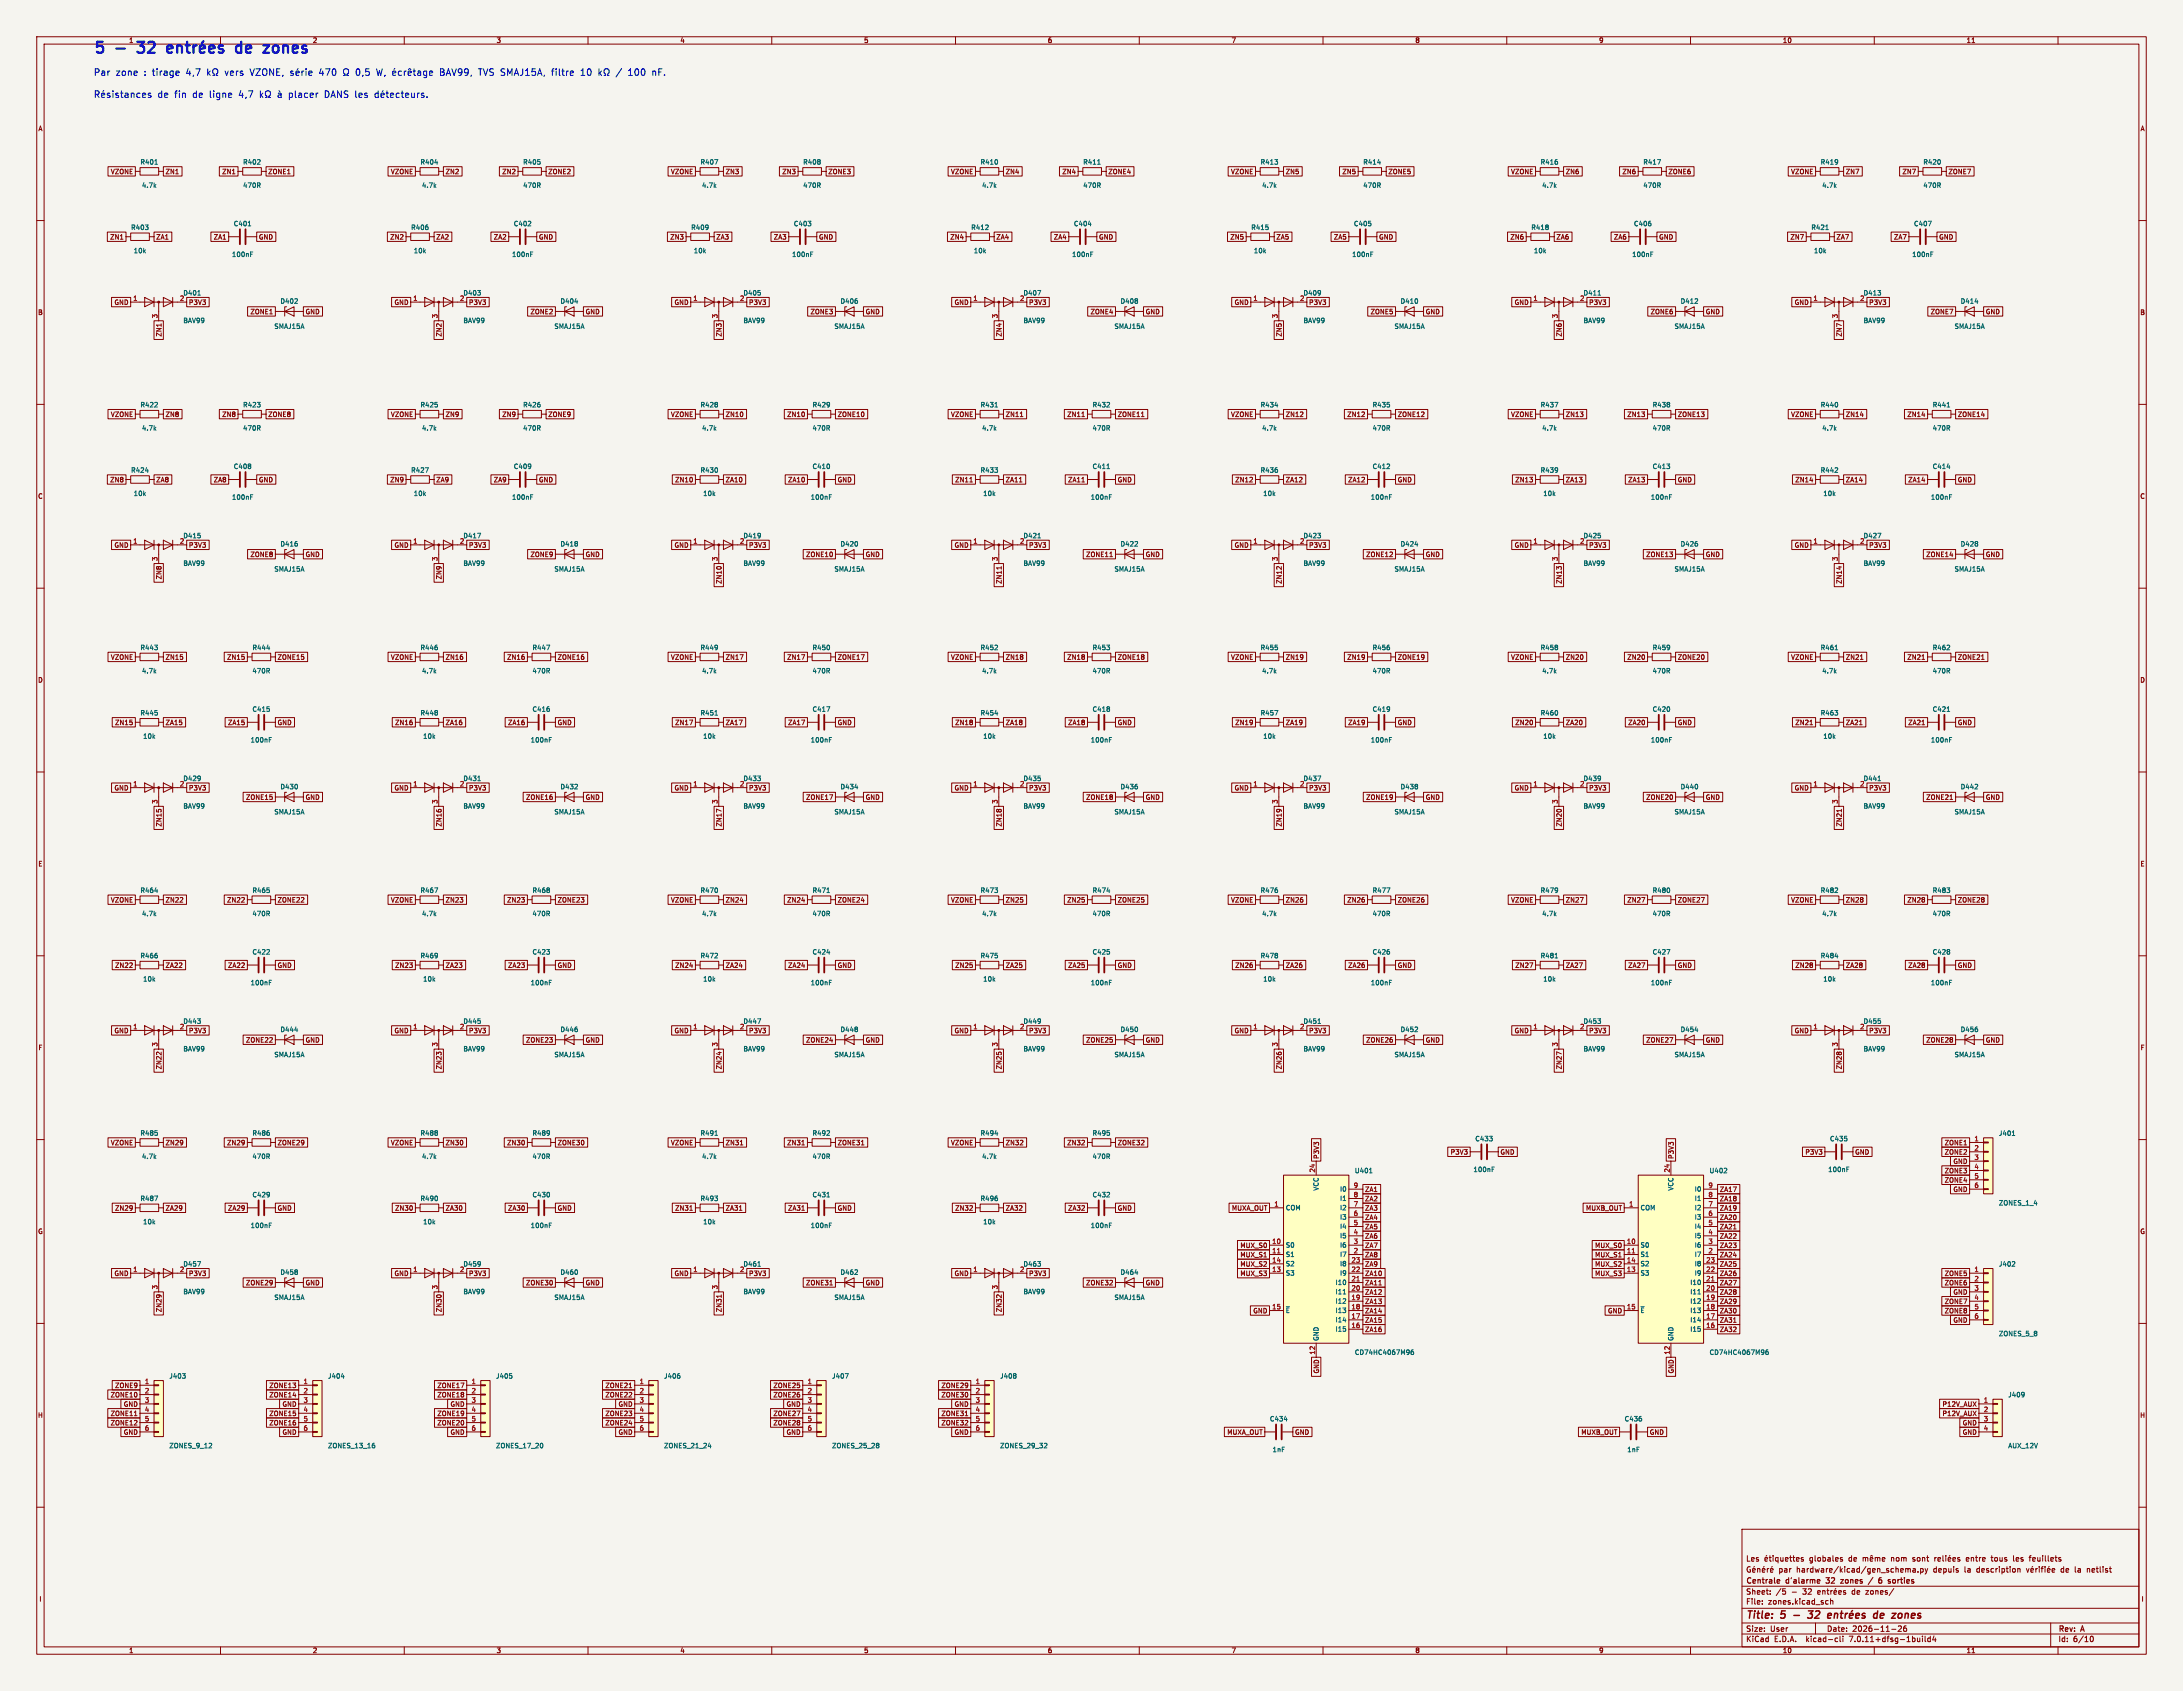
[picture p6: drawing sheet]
<svg xmlns="http://www.w3.org/2000/svg" width="594mm" height="460mm" viewBox="0 0 594 460" stroke-linecap="round" stroke-linejoin="round" font-family="sans-serif">
<defs><g id="words">
<g font-size="4.2" fill="#0000c2">
<text x="25.4" y="14.7">5</text>
<text x="31.7" y="14.7">-</text>
<text x="38.9" y="14.7">32</text>
<text x="68.1" y="14.7">de</text>
</g>
<g font-size="2.8" fill="#840000">
<text x="475" y="440.9">Title:</text>
<text x="484.7" y="440.9">5</text>
<text x="493.7" y="440.9">32</text>
<text x="513.1" y="440.9">de</text>
</g>
<g font-size="2.5" fill="#0000c2">
<text x="25.4" y="20.7">Par</text>
<text x="31.4" y="20.7">zone</text>
<text x="39.1" y="20.7">: tirage</text>
<text x="50.7" y="20.7">4,7</text>
<text x="61.5" y="20.7">vers</text>
<text x="87.4" y="20.7">470</text>
<text x="97.5" y="20.7">0,5</text>
<text x="120.7" y="20.7">BAV99,</text>
<text x="131.3" y="20.7">TVS SMAJ15A,</text>
<text x="151.4" y="20.7">filtre</text>
<text x="159.4" y="20.7">10</text>
<text x="179.3" y="20.7">nF.</text>
<text x="42.8" y="26.7">de</text>
<text x="47.5" y="26.7">fin</text>
<text x="52.4" y="26.7">de</text>
<text x="57.1" y="26.7">ligne</text>
<text x="65.1" y="26.7">4,7</text>
<text x="88.8" y="26.7">DANS les</text>
</g>
<g font-size="2.1" fill="#840000">
<text x="475" y="425">Les</text>
<text x="492.4" y="425">globales</text>
<text x="503.2" y="425">de</text>
<text x="515" y="425">nom</text>
<text x="521" y="425">sont</text>
<text x="535.9" y="425">entre</text>
<text x="542.9" y="425">tous</text>
<text x="549" y="425">les</text>
<text x="553.6" y="425">feuillets</text>
<text x="475" y="431.2">Centrale</text>
<text x="483.9" y="428">par</text>
<text x="486.1" y="431.2">d'alarme</text>
<text x="497.6" y="431.2">32</text>
<text x="502.2" y="431.2">zones</text>
<text x="510.4" y="431.2">/</text>
<text x="513.7" y="431.2">6</text>
<text x="516.9" y="431.2">sorties</text>
<text x="526.3" y="428">depuis</text>
<text x="534.8" y="428">la</text>
<text x="538.3" y="428">description</text>
<text x="561.5" y="428">de</text>
<text x="568.9" y="428">netlist</text>
<text x="475" y="436.7">File:</text>
<text x="475" y="434">Sheet:</text>
<text x="481.1" y="436.7">zones.kicad_sch</text>
<text x="483.2" y="434">/5</text>
<text x="487.5" y="434">-</text>
<text x="490.7" y="434">32</text>
<text x="504.4" y="434">de</text>
<text x="475" y="446.9">KiCad</text>
<text x="475" y="444.1">Size:</text>
<text x="481.7" y="444.1">User</text>
<text x="482.7" y="446.9">E.D.A.</text>
<text x="491.6" y="446.9">kicad-cli</text>
<text x="497" y="444.1">Date:</text>
<text x="503.5" y="446.9">7.0.11+dfsg-1build4</text>
<text x="504" y="444.1">2026-11-26</text>
<text x="560" y="444.3">Rev:</text>
<text x="560" y="446.9">Id:</text>
<text x="564.1" y="446.9">6/10</text>
<text x="566.4" y="444.3">A</text>
</g>
<g font-size="1.8" fill="#840000">
<text x="35" y="11.9">1</text>
<text x="85" y="11.9">2</text>
<text x="135" y="11.9">3</text>
<text x="185" y="11.9">4</text>
<text x="235" y="11.9">5</text>
<text x="285" y="11.9">6</text>
<text x="335" y="11.9">7</text>
<text x="385" y="11.9">8</text>
<text x="435" y="11.9">9</text>
<text x="485" y="11.9">10</text>
<text x="535" y="11.9">11</text>
<text x="10.3" y="35.9">A</text>
<text x="582.3" y="35.9">A</text>
<text x="30" y="47.6">VZONE</text>
<text x="44.9" y="47.6">ZN1</text>
<text x="60.3" y="47.6">ZN1</text>
<text x="72.9" y="47.6">ZONE1</text>
<text x="106.2" y="47.6">VZONE</text>
<text x="121.1" y="47.6">ZN2</text>
<text x="136.5" y="47.6">ZN2</text>
<text x="149.1" y="47.6">ZONE2</text>
<text x="182.4" y="47.6">VZONE</text>
<text x="197.3" y="47.6">ZN3</text>
<text x="212.7" y="47.6">ZN3</text>
<text x="225.3" y="47.6">ZONE3</text>
<text x="258.6" y="47.6">VZONE</text>
<text x="273.5" y="47.6">ZN4</text>
<text x="288.9" y="47.6">ZN4</text>
<text x="301.5" y="47.6">ZONE4</text>
<text x="334.8" y="47.6">VZONE</text>
<text x="349.7" y="47.6">ZN5</text>
<text x="365.1" y="47.6">ZN5</text>
<text x="377.7" y="47.6">ZONE5</text>
<text x="411" y="47.6">VZONE</text>
<text x="425.9" y="47.6">ZN6</text>
<text x="441.3" y="47.6">ZN6</text>
<text x="453.9" y="47.6">ZONE6</text>
<text x="487.2" y="47.6">VZONE</text>
<text x="502.1" y="47.6">ZN7</text>
<text x="517.5" y="47.6">ZN7</text>
<text x="530.1" y="47.6">ZONE7</text>
<text x="29.9" y="65.4">ZN1</text>
<text x="42.4" y="65.4">ZA1</text>
<text x="58" y="65.4">ZA1</text>
<text x="70.3" y="65.4">GND</text>
<text x="106.1" y="65.4">ZN2</text>
<text x="118.6" y="65.4">ZA2</text>
<text x="134.2" y="65.4">ZA2</text>
<text x="146.5" y="65.4">GND</text>
<text x="182.3" y="65.4">ZN3</text>
<text x="194.8" y="65.4">ZA3</text>
<text x="210.4" y="65.4">ZA3</text>
<text x="222.7" y="65.4">GND</text>
<text x="258.5" y="65.4">ZN4</text>
<text x="271" y="65.4">ZA4</text>
<text x="286.6" y="65.4">ZA4</text>
<text x="298.9" y="65.4">GND</text>
<text x="334.7" y="65.4">ZN5</text>
<text x="347.2" y="65.4">ZA5</text>
<text x="362.8" y="65.4">ZA5</text>
<text x="375.1" y="65.4">GND</text>
<text x="410.9" y="65.4">ZN6</text>
<text x="423.4" y="65.4">ZA6</text>
<text x="439" y="65.4">ZA6</text>
<text x="451.3" y="65.4">GND</text>
<text x="487.1" y="65.4">ZN7</text>
<text x="499.6" y="65.4">ZA7</text>
<text x="515.2" y="65.4">ZA7</text>
<text x="527.5" y="65.4">GND</text>
<text x="31" y="83.1">GND</text>
<text x="51.3" y="83.1">P3V3</text>
<text x="107.2" y="83.1">GND</text>
<text x="127.5" y="83.1">P3V3</text>
<text x="183.4" y="83.1">GND</text>
<text x="203.7" y="83.1">P3V3</text>
<text x="259.6" y="83.1">GND</text>
<text x="279.9" y="83.1">P3V3</text>
<text x="335.8" y="83.1">GND</text>
<text x="356.1" y="83.1">P3V3</text>
<text x="412" y="83.1">GND</text>
<text x="432.3" y="83.1">P3V3</text>
<text x="488.2" y="83.1">GND</text>
<text x="508.5" y="83.1">P3V3</text>
<text x="10.3" y="85.9">B</text>
<text x="68" y="85.7">ZONE1</text>
<text x="83" y="85.7">GND</text>
<text x="144.2" y="85.7">ZONE2</text>
<text x="159.2" y="85.7">GND</text>
<text x="220.4" y="85.7">ZONE3</text>
<text x="235.4" y="85.7">GND</text>
<text x="296.6" y="85.7">ZONE4</text>
<text x="311.6" y="85.7">GND</text>
<text x="372.8" y="85.7">ZONE5</text>
<text x="387.8" y="85.7">GND</text>
<text x="449" y="85.7">ZONE6</text>
<text x="464" y="85.7">GND</text>
<text x="525.2" y="85.7">ZONE7</text>
<text x="540.2" y="85.7">GND</text>
<text x="582.3" y="85.9">B</text>
<text x="44.1" y="91.7" transform="rotate(-90 44.1 91.7)">ZN1</text>
<text x="120.3" y="91.7" transform="rotate(-90 120.3 91.7)">ZN2</text>
<text x="196.5" y="91.7" transform="rotate(-90 196.5 91.7)">ZN3</text>
<text x="272.7" y="91.7" transform="rotate(-90 272.7 91.7)">ZN4</text>
<text x="348.9" y="91.7" transform="rotate(-90 348.9 91.7)">ZN5</text>
<text x="425.1" y="91.7" transform="rotate(-90 425.1 91.7)">ZN6</text>
<text x="501.3" y="91.7" transform="rotate(-90 501.3 91.7)">ZN7</text>
<text x="30" y="113.6">VZONE</text>
<text x="44.9" y="113.6">ZN8</text>
<text x="60.3" y="113.6">ZN8</text>
<text x="72.9" y="113.6">ZONE8</text>
<text x="106.2" y="113.6">VZONE</text>
<text x="121.1" y="113.6">ZN9</text>
<text x="136.5" y="113.6">ZN9</text>
<text x="149.1" y="113.6">ZONE9</text>
<text x="182.4" y="113.6">VZONE</text>
<text x="197.3" y="113.6">ZN10</text>
<text x="214.1" y="113.6">ZN10</text>
<text x="227.8" y="113.6">ZONE10</text>
<text x="258.6" y="113.6">VZONE</text>
<text x="273.5" y="113.6">ZN11</text>
<text x="290.3" y="113.6">ZN11</text>
<text x="304" y="113.6">ZONE11</text>
<text x="334.8" y="113.6">VZONE</text>
<text x="349.7" y="113.6">ZN12</text>
<text x="366.5" y="113.6">ZN12</text>
<text x="380.2" y="113.6">ZONE12</text>
<text x="411" y="113.6">VZONE</text>
<text x="425.9" y="113.6">ZN13</text>
<text x="442.7" y="113.6">ZN13</text>
<text x="456.4" y="113.6">ZONE13</text>
<text x="487.2" y="113.6">VZONE</text>
<text x="502.1" y="113.6">ZN14</text>
<text x="518.9" y="113.6">ZN14</text>
<text x="532.6" y="113.6">ZONE14</text>
<text x="29.9" y="131.4">ZN8</text>
<text x="42.4" y="131.4">ZA8</text>
<text x="58" y="131.4">ZA8</text>
<text x="70.3" y="131.4">GND</text>
<text x="106.1" y="131.4">ZN9</text>
<text x="118.6" y="131.4">ZA9</text>
<text x="134.2" y="131.4">ZA9</text>
<text x="146.5" y="131.4">GND</text>
<text x="183.6" y="131.4">ZN10</text>
<text x="197.3" y="131.4">ZA10</text>
<text x="214.3" y="131.4">ZA10</text>
<text x="227.8" y="131.4">GND</text>
<text x="259.8" y="131.4">ZN11</text>
<text x="273.5" y="131.4">ZA11</text>
<text x="290.5" y="131.4">ZA11</text>
<text x="304" y="131.4">GND</text>
<text x="336" y="131.4">ZN12</text>
<text x="349.7" y="131.4">ZA12</text>
<text x="366.7" y="131.4">ZA12</text>
<text x="380.2" y="131.4">GND</text>
<text x="412.2" y="131.4">ZN13</text>
<text x="425.9" y="131.4">ZA13</text>
<text x="442.9" y="131.4">ZA13</text>
<text x="456.4" y="131.4">GND</text>
<text x="488.4" y="131.4">ZN14</text>
<text x="502.1" y="131.4">ZA14</text>
<text x="519.1" y="131.4">ZA14</text>
<text x="532.6" y="131.4">GND</text>
<text x="10.3" y="135.9">C</text>
<text x="582.3" y="135.9">C</text>
<text x="31" y="149.2">GND</text>
<text x="51.3" y="149.2">P3V3</text>
<text x="107.2" y="149.2">GND</text>
<text x="127.5" y="149.2">P3V3</text>
<text x="183.4" y="149.2">GND</text>
<text x="203.7" y="149.2">P3V3</text>
<text x="259.6" y="149.2">GND</text>
<text x="279.9" y="149.2">P3V3</text>
<text x="335.8" y="149.2">GND</text>
<text x="356.1" y="149.2">P3V3</text>
<text x="412" y="149.2">GND</text>
<text x="432.3" y="149.2">P3V3</text>
<text x="488.2" y="149.2">GND</text>
<text x="508.5" y="149.2">P3V3</text>
<text x="68" y="151.7">ZONE8</text>
<text x="83" y="151.7">GND</text>
<text x="144.2" y="151.7">ZONE9</text>
<text x="159.2" y="151.7">GND</text>
<text x="219.2" y="151.7">ZONE10</text>
<text x="235.4" y="151.7">GND</text>
<text x="295.4" y="151.7">ZONE11</text>
<text x="311.6" y="151.7">GND</text>
<text x="371.6" y="151.7">ZONE12</text>
<text x="387.8" y="151.7">GND</text>
<text x="447.8" y="151.7">ZONE13</text>
<text x="464" y="151.7">GND</text>
<text x="524" y="151.7">ZONE14</text>
<text x="540.2" y="151.7">GND</text>
<text x="44.1" y="157.7" transform="rotate(-90 44.1 157.7)">ZN8</text>
<text x="120.3" y="157.7" transform="rotate(-90 120.3 157.7)">ZN9</text>
<text x="196.5" y="158.9" transform="rotate(-90 196.5 158.9)">ZN10</text>
<text x="272.7" y="158.9" transform="rotate(-90 272.7 158.9)">ZN11</text>
<text x="348.9" y="158.9" transform="rotate(-90 348.9 158.9)">ZN12</text>
<text x="425.1" y="158.9" transform="rotate(-90 425.1 158.9)">ZN13</text>
<text x="501.3" y="158.9" transform="rotate(-90 501.3 158.9)">ZN14</text>
<text x="30" y="179.7">VZONE</text>
<text x="44.9" y="179.7">ZN15</text>
<text x="61.7" y="179.7">ZN15</text>
<text x="75.4" y="179.7">ZONE15</text>
<text x="106.2" y="179.7">VZONE</text>
<text x="121.1" y="179.7">ZN16</text>
<text x="137.9" y="179.7">ZN16</text>
<text x="151.6" y="179.7">ZONE16</text>
<text x="182.4" y="179.7">VZONE</text>
<text x="197.3" y="179.7">ZN17</text>
<text x="214.1" y="179.7">ZN17</text>
<text x="227.8" y="179.7">ZONE17</text>
<text x="258.6" y="179.7">VZONE</text>
<text x="273.5" y="179.7">ZN18</text>
<text x="290.3" y="179.7">ZN18</text>
<text x="304" y="179.7">ZONE18</text>
<text x="334.8" y="179.7">VZONE</text>
<text x="349.7" y="179.7">ZN19</text>
<text x="366.5" y="179.7">ZN19</text>
<text x="380.2" y="179.7">ZONE19</text>
<text x="411" y="179.7">VZONE</text>
<text x="425.9" y="179.7">ZN20</text>
<text x="442.7" y="179.7">ZN20</text>
<text x="456.4" y="179.7">ZONE20</text>
<text x="487.2" y="179.7">VZONE</text>
<text x="502.1" y="179.7">ZN21</text>
<text x="518.9" y="179.7">ZN21</text>
<text x="532.6" y="179.7">ZONE21</text>
<text x="10.3" y="185.9">D</text>
<text x="582.3" y="185.9">D</text>
<text x="31.2" y="197.4">ZN15</text>
<text x="44.9" y="197.4">ZA15</text>
<text x="61.9" y="197.4">ZA15</text>
<text x="75.4" y="197.4">GND</text>
<text x="107.4" y="197.4">ZN16</text>
<text x="121.1" y="197.4">ZA16</text>
<text x="138.1" y="197.4">ZA16</text>
<text x="151.6" y="197.4">GND</text>
<text x="183.6" y="197.4">ZN17</text>
<text x="197.3" y="197.4">ZA17</text>
<text x="214.3" y="197.4">ZA17</text>
<text x="227.8" y="197.4">GND</text>
<text x="259.8" y="197.4">ZN18</text>
<text x="273.5" y="197.4">ZA18</text>
<text x="290.5" y="197.4">ZA18</text>
<text x="304" y="197.4">GND</text>
<text x="336" y="197.4">ZN19</text>
<text x="349.7" y="197.4">ZA19</text>
<text x="366.7" y="197.4">ZA19</text>
<text x="380.2" y="197.4">GND</text>
<text x="412.2" y="197.4">ZN20</text>
<text x="425.9" y="197.4">ZA20</text>
<text x="442.9" y="197.4">ZA20</text>
<text x="456.4" y="197.4">GND</text>
<text x="488.4" y="197.4">ZN21</text>
<text x="502.1" y="197.4">ZA21</text>
<text x="519.1" y="197.4">ZA21</text>
<text x="532.6" y="197.4">GND</text>
<text x="31" y="215.2">GND</text>
<text x="51.3" y="215.2">P3V3</text>
<text x="107.2" y="215.2">GND</text>
<text x="127.5" y="215.2">P3V3</text>
<text x="183.4" y="215.2">GND</text>
<text x="203.7" y="215.2">P3V3</text>
<text x="259.6" y="215.2">GND</text>
<text x="279.9" y="215.2">P3V3</text>
<text x="335.8" y="215.2">GND</text>
<text x="356.1" y="215.2">P3V3</text>
<text x="412" y="215.2">GND</text>
<text x="432.3" y="215.2">P3V3</text>
<text x="488.2" y="215.2">GND</text>
<text x="508.5" y="215.2">P3V3</text>
<text x="66.8" y="217.8">ZONE15</text>
<text x="83" y="217.8">GND</text>
<text x="143" y="217.8">ZONE16</text>
<text x="159.2" y="217.8">GND</text>
<text x="219.2" y="217.8">ZONE17</text>
<text x="235.4" y="217.8">GND</text>
<text x="295.4" y="217.8">ZONE18</text>
<text x="311.6" y="217.8">GND</text>
<text x="371.6" y="217.8">ZONE19</text>
<text x="387.8" y="217.8">GND</text>
<text x="447.8" y="217.8">ZONE20</text>
<text x="464" y="217.8">GND</text>
<text x="524" y="217.8">ZONE21</text>
<text x="540.2" y="217.8">GND</text>
<text x="44.1" y="225" transform="rotate(-90 44.1 225)">ZN15</text>
<text x="120.3" y="225" transform="rotate(-90 120.3 225)">ZN16</text>
<text x="196.5" y="225" transform="rotate(-90 196.5 225)">ZN17</text>
<text x="272.7" y="225" transform="rotate(-90 272.7 225)">ZN18</text>
<text x="348.9" y="225" transform="rotate(-90 348.9 225)">ZN19</text>
<text x="425.1" y="225" transform="rotate(-90 425.1 225)">ZN20</text>
<text x="501.3" y="225" transform="rotate(-90 501.3 225)">ZN21</text>
<text x="10.3" y="235.9">E</text>
<text x="582.3" y="235.9">E</text>
<text x="30" y="245.7">VZONE</text>
<text x="44.9" y="245.7">ZN22</text>
<text x="61.7" y="245.7">ZN22</text>
<text x="75.4" y="245.7">ZONE22</text>
<text x="106.2" y="245.7">VZONE</text>
<text x="121.1" y="245.7">ZN23</text>
<text x="137.9" y="245.7">ZN23</text>
<text x="151.6" y="245.7">ZONE23</text>
<text x="182.4" y="245.7">VZONE</text>
<text x="197.3" y="245.7">ZN24</text>
<text x="214.1" y="245.7">ZN24</text>
<text x="227.8" y="245.7">ZONE24</text>
<text x="258.6" y="245.7">VZONE</text>
<text x="273.5" y="245.7">ZN25</text>
<text x="290.3" y="245.7">ZN25</text>
<text x="304" y="245.7">ZONE25</text>
<text x="334.8" y="245.7">VZONE</text>
<text x="349.7" y="245.7">ZN26</text>
<text x="366.5" y="245.7">ZN26</text>
<text x="380.2" y="245.7">ZONE26</text>
<text x="411" y="245.7">VZONE</text>
<text x="425.9" y="245.7">ZN27</text>
<text x="442.7" y="245.7">ZN27</text>
<text x="456.4" y="245.7">ZONE27</text>
<text x="487.2" y="245.7">VZONE</text>
<text x="502.1" y="245.7">ZN28</text>
<text x="518.9" y="245.7">ZN28</text>
<text x="532.6" y="245.7">ZONE28</text>
<text x="31.2" y="263.5">ZN22</text>
<text x="44.9" y="263.5">ZA22</text>
<text x="61.9" y="263.5">ZA22</text>
<text x="75.4" y="263.5">GND</text>
<text x="107.4" y="263.5">ZN23</text>
<text x="121.1" y="263.5">ZA23</text>
<text x="138.1" y="263.5">ZA23</text>
<text x="151.6" y="263.5">GND</text>
<text x="183.6" y="263.5">ZN24</text>
<text x="197.3" y="263.5">ZA24</text>
<text x="214.3" y="263.5">ZA24</text>
<text x="227.8" y="263.5">GND</text>
<text x="259.8" y="263.5">ZN25</text>
<text x="273.5" y="263.5">ZA25</text>
<text x="290.5" y="263.5">ZA25</text>
<text x="304" y="263.5">GND</text>
<text x="336" y="263.5">ZN26</text>
<text x="349.7" y="263.5">ZA26</text>
<text x="366.7" y="263.5">ZA26</text>
<text x="380.2" y="263.5">GND</text>
<text x="412.2" y="263.5">ZN27</text>
<text x="425.9" y="263.5">ZA27</text>
<text x="442.9" y="263.5">ZA27</text>
<text x="456.4" y="263.5">GND</text>
<text x="488.4" y="263.5">ZN28</text>
<text x="502.1" y="263.5">ZA28</text>
<text x="519.1" y="263.5">ZA28</text>
<text x="532.6" y="263.5">GND</text>
<text x="31" y="281.3">GND</text>
<text x="51.3" y="281.3">P3V3</text>
<text x="107.2" y="281.3">GND</text>
<text x="127.5" y="281.3">P3V3</text>
<text x="183.4" y="281.3">GND</text>
<text x="203.7" y="281.3">P3V3</text>
<text x="259.6" y="281.3">GND</text>
<text x="279.9" y="281.3">P3V3</text>
<text x="335.8" y="281.3">GND</text>
<text x="356.1" y="281.3">P3V3</text>
<text x="412" y="281.3">GND</text>
<text x="432.3" y="281.3">P3V3</text>
<text x="488.2" y="281.3">GND</text>
<text x="508.5" y="281.3">P3V3</text>
<text x="10.3" y="285.9">F</text>
<text x="66.8" y="283.8">ZONE22</text>
<text x="83" y="283.8">GND</text>
<text x="143" y="283.8">ZONE23</text>
<text x="159.2" y="283.8">GND</text>
<text x="219.2" y="283.8">ZONE24</text>
<text x="235.4" y="283.8">GND</text>
<text x="295.4" y="283.8">ZONE25</text>
<text x="311.6" y="283.8">GND</text>
<text x="371.6" y="283.8">ZONE26</text>
<text x="387.8" y="283.8">GND</text>
<text x="447.8" y="283.8">ZONE27</text>
<text x="464" y="283.8">GND</text>
<text x="524" y="283.8">ZONE28</text>
<text x="540.2" y="283.8">GND</text>
<text x="582.3" y="285.9">F</text>
<text x="44.1" y="291" transform="rotate(-90 44.1 291)">ZN22</text>
<text x="120.3" y="291" transform="rotate(-90 120.3 291)">ZN23</text>
<text x="196.5" y="291" transform="rotate(-90 196.5 291)">ZN24</text>
<text x="272.7" y="291" transform="rotate(-90 272.7 291)">ZN25</text>
<text x="348.9" y="291" transform="rotate(-90 348.9 291)">ZN26</text>
<text x="425.1" y="291" transform="rotate(-90 425.1 291)">ZN27</text>
<text x="501.3" y="291" transform="rotate(-90 501.3 291)">ZN28</text>
<text x="30" y="311.7">VZONE</text>
<text x="44.9" y="311.7">ZN29</text>
<text x="61.7" y="311.7">ZN29</text>
<text x="75.4" y="311.7">ZONE29</text>
<text x="106.2" y="311.7">VZONE</text>
<text x="121.1" y="311.7">ZN30</text>
<text x="137.9" y="311.7">ZN30</text>
<text x="151.6" y="311.7">ZONE30</text>
<text x="182.4" y="311.7">VZONE</text>
<text x="197.3" y="311.7">ZN31</text>
<text x="214.1" y="311.7">ZN31</text>
<text x="227.8" y="311.7">ZONE31</text>
<text x="258.6" y="311.7">VZONE</text>
<text x="273.5" y="311.7">ZN32</text>
<text x="290.3" y="311.7">ZN32</text>
<text x="304" y="311.7">ZONE32</text>
<text x="529" y="311.7">ZONE1</text>
<text x="359.1" y="315.4" transform="rotate(-90 359.1 315.4)">P3V3</text>
<text x="394.6" y="314.3">P3V3</text>
<text x="408.1" y="314.3">GND</text>
<text x="455.6" y="315.4" transform="rotate(-90 455.6 315.4)">P3V3</text>
<text x="491.1" y="314.3">P3V3</text>
<text x="504.7" y="314.3">GND</text>
<text x="529" y="314.3">ZONE2</text>
<text x="531.4" y="316.8">GND</text>
<text x="529" y="319.4">ZONE3</text>
<text x="529" y="321.9">ZONE4</text>
<text x="31.2" y="329.5">ZN29</text>
<text x="44.9" y="329.5">ZA29</text>
<text x="61.9" y="329.5">ZA29</text>
<text x="75.4" y="329.5">GND</text>
<text x="107.4" y="329.5">ZN30</text>
<text x="121.1" y="329.5">ZA30</text>
<text x="138.1" y="329.5">ZA30</text>
<text x="151.6" y="329.5">GND</text>
<text x="183.6" y="329.5">ZN31</text>
<text x="197.3" y="329.5">ZA31</text>
<text x="214.3" y="329.5">ZA31</text>
<text x="227.8" y="329.5">GND</text>
<text x="259.8" y="329.5">ZN32</text>
<text x="273.5" y="329.5">ZA32</text>
<text x="290.5" y="329.5">ZA32</text>
<text x="304" y="329.5">GND</text>
<text x="335.1" y="329.5">MUXA_OUT</text>
<text x="371.3" y="324.4">ZA1</text>
<text x="371.3" y="329.5">ZA3</text>
<text x="371.3" y="327">ZA2</text>
<text x="431.4" y="329.5">MUXB_OUT</text>
<text x="467.8" y="327">ZA18</text>
<text x="467.8" y="329.5">ZA19</text>
<text x="467.8" y="324.4">ZA17</text>
<text x="531.4" y="324.4">GND</text>
<text x="10.3" y="335.9">G</text>
<text x="371.3" y="334.6">ZA5</text>
<text x="371.3" y="332.1">ZA4</text>
<text x="467.8" y="334.6">ZA21</text>
<text x="467.8" y="332.1">ZA20</text>
<text x="582.3" y="335.9">G</text>
<text x="337.4" y="339.7">MUX_S0</text>
<text x="371.3" y="337.1">ZA6</text>
<text x="371.3" y="339.7">ZA7</text>
<text x="433.9" y="339.7">MUX_S0</text>
<text x="467.8" y="339.7">ZA23</text>
<text x="467.8" y="337.1">ZA22</text>
<text x="31" y="347.3">GND</text>
<text x="51.3" y="347.3">P3V3</text>
<text x="107.2" y="347.3">GND</text>
<text x="127.5" y="347.3">P3V3</text>
<text x="183.4" y="347.3">GND</text>
<text x="203.7" y="347.3">P3V3</text>
<text x="259.6" y="347.3">GND</text>
<text x="279.9" y="347.3">P3V3</text>
<text x="337.4" y="347.3">MUX_S3</text>
<text x="337.4" y="342.2">MUX_S1</text>
<text x="337.4" y="344.8">MUX_S2</text>
<text x="371.3" y="347.3">ZA10</text>
<text x="371.3" y="344.8">ZA9</text>
<text x="371.3" y="342.2">ZA8</text>
<text x="433.9" y="347.3">MUX_S3</text>
<text x="433.9" y="342.2">MUX_S1</text>
<text x="433.9" y="344.8">MUX_S2</text>
<text x="467.8" y="342.2">ZA24</text>
<text x="467.8" y="347.3">ZA26</text>
<text x="467.8" y="344.8">ZA25</text>
<text x="529" y="347.3">ZONE5</text>
<text x="66.8" y="349.8">ZONE29</text>
<text x="83" y="349.8">GND</text>
<text x="143" y="349.8">ZONE30</text>
<text x="159.2" y="349.8">GND</text>
<text x="219.2" y="349.8">ZONE31</text>
<text x="235.4" y="349.8">GND</text>
<text x="295.4" y="349.8">ZONE32</text>
<text x="311.6" y="349.8">GND</text>
<text x="371.3" y="349.8">ZA11</text>
<text x="371.3" y="352.4">ZA12</text>
<text x="467.8" y="352.4">ZA28</text>
<text x="467.8" y="349.8">ZA27</text>
<text x="529" y="349.8">ZONE6</text>
<text x="531.4" y="352.4">GND</text>
<text x="44.1" y="357.1" transform="rotate(-90 44.1 357.1)">ZN29</text>
<text x="120.3" y="357.1" transform="rotate(-90 120.3 357.1)">ZN30</text>
<text x="196.5" y="357.1" transform="rotate(-90 196.5 357.1)">ZN31</text>
<text x="272.7" y="357.1" transform="rotate(-90 272.7 357.1)">ZN32</text>
<text x="340.9" y="357.5">GND</text>
<text x="371.3" y="354.9">ZA13</text>
<text x="371.3" y="360">ZA15</text>
<text x="371.3" y="357.5">ZA14</text>
<text x="437.4" y="357.5">GND</text>
<text x="467.8" y="354.9">ZA29</text>
<text x="467.8" y="357.5">ZA30</text>
<text x="467.8" y="360">ZA31</text>
<text x="529" y="354.9">ZONE7</text>
<text x="529" y="357.5">ZONE8</text>
<text x="531.4" y="360">GND</text>
<text x="371.3" y="362.5">ZA16</text>
<text x="467.8" y="362.5">ZA32</text>
<text x="31.2" y="377.8">ZONE9</text>
<text x="73.2" y="377.8">ZONE13</text>
<text x="118.9" y="377.8">ZONE17</text>
<text x="164.6" y="377.8">ZONE21</text>
<text x="210.3" y="377.8">ZONE25</text>
<text x="256" y="377.8">ZONE29</text>
<text x="359.1" y="373.8" transform="rotate(-90 359.1 373.8)">GND</text>
<text x="455.6" y="373.8" transform="rotate(-90 455.6 373.8)">GND</text>
<text x="30" y="380.3">ZONE10</text>
<text x="33.6" y="382.9">GND</text>
<text x="73.2" y="380.3">ZONE14</text>
<text x="76.7" y="382.9">GND</text>
<text x="118.9" y="380.3">ZONE18</text>
<text x="122.5" y="382.9">GND</text>
<text x="164.6" y="380.3">ZONE22</text>
<text x="168.2" y="382.9">GND</text>
<text x="210.3" y="380.3">ZONE26</text>
<text x="213.9" y="382.9">GND</text>
<text x="256" y="380.3">ZONE30</text>
<text x="259.6" y="382.9">GND</text>
<text x="528.4" y="382.9">P12V_AUX</text>
<text x="10.2" y="385.9">H</text>
<text x="30" y="387.9">ZONE12</text>
<text x="30" y="385.4">ZONE11</text>
<text x="73.2" y="385.4">ZONE15</text>
<text x="73.2" y="387.9">ZONE16</text>
<text x="118.9" y="385.4">ZONE19</text>
<text x="118.9" y="387.9">ZONE20</text>
<text x="164.6" y="385.4">ZONE23</text>
<text x="164.6" y="387.9">ZONE24</text>
<text x="210.3" y="385.4">ZONE27</text>
<text x="210.3" y="387.9">ZONE28</text>
<text x="256" y="385.4">ZONE31</text>
<text x="256" y="387.9">ZONE32</text>
<text x="528.4" y="385.4">P12V_AUX</text>
<text x="533.9" y="387.9">GND</text>
<text x="582.2" y="385.9">H</text>
<text x="33.6" y="390.5">GND</text>
<text x="76.7" y="390.5">GND</text>
<text x="122.5" y="390.5">GND</text>
<text x="168.2" y="390.5">GND</text>
<text x="213.9" y="390.5">GND</text>
<text x="259.6" y="390.5">GND</text>
<text x="333.8" y="390.5">MUXA_OUT</text>
<text x="352.3" y="390.5">GND</text>
<text x="430.2" y="390.5">MUXB_OUT</text>
<text x="448.8" y="390.5">GND</text>
<text x="533.9" y="390.5">GND</text>
<text x="10.6" y="435.9">I</text>
<text x="582.6" y="435.9">I</text>
<text x="35" y="449.9">1</text>
<text x="85" y="449.9">2</text>
<text x="135" y="449.9">3</text>
<text x="185" y="449.9">4</text>
<text x="235" y="449.9">5</text>
<text x="285" y="449.9">6</text>
<text x="335" y="449.9">7</text>
<text x="385" y="449.9">8</text>
<text x="435" y="449.9">9</text>
<text x="485" y="449.9">10</text>
<text x="535" y="449.9">11</text>
</g>
<g font-size="1.8" fill="#006464">
<text x="38.1" y="45">R401</text>
<text x="66" y="45">R402</text>
<text x="114.3" y="45">R404</text>
<text x="142.2" y="45">R405</text>
<text x="190.5" y="45">R407</text>
<text x="218.4" y="45">R408</text>
<text x="266.7" y="45">R410</text>
<text x="294.6" y="45">R411</text>
<text x="342.9" y="45">R413</text>
<text x="370.8" y="45">R414</text>
<text x="419.1" y="45">R416</text>
<text x="447" y="45">R417</text>
<text x="495.3" y="45">R419</text>
<text x="523.2" y="45">R420</text>
<text x="38.5" y="51.3">4.7k</text>
<text x="66" y="51.3">470R</text>
<text x="114.7" y="51.3">4.7k</text>
<text x="142.2" y="51.3">470R</text>
<text x="190.9" y="51.3">4.7k</text>
<text x="218.4" y="51.3">470R</text>
<text x="267.1" y="51.3">4.7k</text>
<text x="294.6" y="51.3">470R</text>
<text x="343.3" y="51.3">4.7k</text>
<text x="370.8" y="51.3">470R</text>
<text x="419.5" y="51.3">4.7k</text>
<text x="447" y="51.3">470R</text>
<text x="495.7" y="51.3">4.7k</text>
<text x="523.2" y="51.3">470R</text>
<text x="35.5" y="62.7">R403</text>
<text x="63.5" y="61.7">C401</text>
<text x="111.7" y="62.7">R406</text>
<text x="139.7" y="61.7">C402</text>
<text x="187.9" y="62.7">R409</text>
<text x="215.9" y="61.7">C403</text>
<text x="264.1" y="62.7">R412</text>
<text x="292.1" y="61.7">C404</text>
<text x="340.3" y="62.7">R415</text>
<text x="368.3" y="61.7">C405</text>
<text x="416.5" y="62.7">R418</text>
<text x="444.5" y="61.7">C406</text>
<text x="492.7" y="62.7">R421</text>
<text x="520.7" y="61.7">C407</text>
<text x="36.3" y="69.1">10k</text>
<text x="63" y="70.1">100nF</text>
<text x="112.5" y="69.1">10k</text>
<text x="139.2" y="70.1">100nF</text>
<text x="188.7" y="69.1">10k</text>
<text x="215.4" y="70.1">100nF</text>
<text x="264.9" y="69.1">10k</text>
<text x="291.6" y="70.1">100nF</text>
<text x="341.1" y="69.1">10k</text>
<text x="367.8" y="70.1">100nF</text>
<text x="417.3" y="69.1">10k</text>
<text x="444" y="70.1">100nF</text>
<text x="493.5" y="69.1">10k</text>
<text x="520.2" y="70.1">100nF</text>
<text x="49.8" y="80.6">D401</text>
<text x="76.2" y="82.8">D402</text>
<text x="126" y="80.6">D403</text>
<text x="152.4" y="82.8">D404</text>
<text x="202.2" y="80.6">D405</text>
<text x="228.6" y="82.8">D406</text>
<text x="278.4" y="80.6">D407</text>
<text x="304.8" y="82.8">D408</text>
<text x="354.6" y="80.6">D409</text>
<text x="381" y="82.8">D410</text>
<text x="430.8" y="80.6">D411</text>
<text x="457.2" y="82.8">D412</text>
<text x="507" y="80.6">D413</text>
<text x="533.4" y="82.8">D414</text>
<text x="49.8" y="88.1">BAV99</text>
<text x="74.5" y="89.7">SMAJ15A</text>
<text x="126" y="88.1">BAV99</text>
<text x="150.7" y="89.7">SMAJ15A</text>
<text x="202.2" y="88.1">BAV99</text>
<text x="226.9" y="89.7">SMAJ15A</text>
<text x="278.4" y="88.1">BAV99</text>
<text x="303.1" y="89.7">SMAJ15A</text>
<text x="354.6" y="88.1">BAV99</text>
<text x="379.3" y="89.7">SMAJ15A</text>
<text x="430.8" y="88.1">BAV99</text>
<text x="455.5" y="89.7">SMAJ15A</text>
<text x="507" y="88.1">BAV99</text>
<text x="531.7" y="89.7">SMAJ15A</text>
<text x="38.1" y="111">R422</text>
<text x="66" y="111">R423</text>
<text x="114.3" y="111">R425</text>
<text x="142.2" y="111">R426</text>
<text x="190.5" y="111">R428</text>
<text x="221" y="111">R429</text>
<text x="266.7" y="111">R431</text>
<text x="297.2" y="111">R432</text>
<text x="342.9" y="111">R434</text>
<text x="373.4" y="111">R435</text>
<text x="419.1" y="111">R437</text>
<text x="449.6" y="111">R438</text>
<text x="495.3" y="111">R440</text>
<text x="525.8" y="111">R441</text>
<text x="38.5" y="117.3">4.7k</text>
<text x="66" y="117.3">470R</text>
<text x="114.7" y="117.3">4.7k</text>
<text x="142.2" y="117.3">470R</text>
<text x="190.9" y="117.3">4.7k</text>
<text x="221" y="117.3">470R</text>
<text x="267.1" y="117.3">4.7k</text>
<text x="297.2" y="117.3">470R</text>
<text x="343.3" y="117.3">4.7k</text>
<text x="373.4" y="117.3">470R</text>
<text x="419.5" y="117.3">4.7k</text>
<text x="449.6" y="117.3">470R</text>
<text x="495.7" y="117.3">4.7k</text>
<text x="525.8" y="117.3">470R</text>
<text x="35.5" y="128.8">R424</text>
<text x="63.5" y="127.8">C408</text>
<text x="111.7" y="128.8">R427</text>
<text x="139.7" y="127.8">C409</text>
<text x="190.5" y="128.8">R430</text>
<text x="221" y="127.8">C410</text>
<text x="266.7" y="128.8">R433</text>
<text x="297.2" y="127.8">C411</text>
<text x="342.9" y="128.8">R436</text>
<text x="373.4" y="127.8">C412</text>
<text x="419.1" y="128.8">R439</text>
<text x="449.6" y="127.8">C413</text>
<text x="495.3" y="128.8">R442</text>
<text x="525.8" y="127.8">C414</text>
<text x="36.3" y="135.1">10k</text>
<text x="63" y="136.1">100nF</text>
<text x="112.5" y="135.1">10k</text>
<text x="139.2" y="136.1">100nF</text>
<text x="191.2" y="135.1">10k</text>
<text x="220.5" y="136.1">100nF</text>
<text x="267.4" y="135.1">10k</text>
<text x="296.7" y="136.1">100nF</text>
<text x="343.6" y="135.1">10k</text>
<text x="372.9" y="136.1">100nF</text>
<text x="419.8" y="135.1">10k</text>
<text x="449.1" y="136.1">100nF</text>
<text x="496" y="135.1">10k</text>
<text x="525.3" y="136.1">100nF</text>
<text x="49.8" y="146.6">D415</text>
<text x="76.2" y="148.9">D416</text>
<text x="126" y="146.6">D417</text>
<text x="152.4" y="148.9">D418</text>
<text x="202.2" y="146.6">D419</text>
<text x="228.6" y="148.9">D420</text>
<text x="278.4" y="146.6">D421</text>
<text x="304.8" y="148.9">D422</text>
<text x="354.6" y="146.6">D423</text>
<text x="381" y="148.9">D424</text>
<text x="430.8" y="146.6">D425</text>
<text x="457.2" y="148.9">D426</text>
<text x="507" y="146.6">D427</text>
<text x="533.4" y="148.9">D428</text>
<text x="49.8" y="154.1">BAV99</text>
<text x="74.5" y="155.7">SMAJ15A</text>
<text x="126" y="154.1">BAV99</text>
<text x="150.7" y="155.7">SMAJ15A</text>
<text x="202.2" y="154.1">BAV99</text>
<text x="226.9" y="155.7">SMAJ15A</text>
<text x="278.4" y="154.1">BAV99</text>
<text x="303.1" y="155.7">SMAJ15A</text>
<text x="354.6" y="154.1">BAV99</text>
<text x="379.3" y="155.7">SMAJ15A</text>
<text x="430.8" y="154.1">BAV99</text>
<text x="455.5" y="155.7">SMAJ15A</text>
<text x="507" y="154.1">BAV99</text>
<text x="531.7" y="155.7">SMAJ15A</text>
<text x="38.1" y="177">R443</text>
<text x="68.6" y="177">R444</text>
<text x="114.3" y="177">R446</text>
<text x="144.8" y="177">R447</text>
<text x="190.5" y="177">R449</text>
<text x="221" y="177">R450</text>
<text x="266.7" y="177">R452</text>
<text x="297.2" y="177">R453</text>
<text x="342.9" y="177">R455</text>
<text x="373.4" y="177">R456</text>
<text x="419.1" y="177">R458</text>
<text x="449.6" y="177">R459</text>
<text x="495.3" y="177">R461</text>
<text x="525.8" y="177">R462</text>
<text x="38.5" y="183.4">4.7k</text>
<text x="68.6" y="183.4">470R</text>
<text x="114.7" y="183.4">4.7k</text>
<text x="144.8" y="183.4">470R</text>
<text x="190.9" y="183.4">4.7k</text>
<text x="221" y="183.4">470R</text>
<text x="267.1" y="183.4">4.7k</text>
<text x="297.2" y="183.4">470R</text>
<text x="343.3" y="183.4">4.7k</text>
<text x="373.4" y="183.4">470R</text>
<text x="419.5" y="183.4">4.7k</text>
<text x="449.6" y="183.4">470R</text>
<text x="495.7" y="183.4">4.7k</text>
<text x="525.8" y="183.4">470R</text>
<text x="38.1" y="194.8">R445</text>
<text x="68.6" y="193.8">C415</text>
<text x="114.3" y="194.8">R448</text>
<text x="144.8" y="193.8">C416</text>
<text x="190.5" y="194.8">R451</text>
<text x="221" y="193.8">C417</text>
<text x="266.7" y="194.8">R454</text>
<text x="297.2" y="193.8">C418</text>
<text x="342.9" y="194.8">R457</text>
<text x="373.4" y="193.8">C419</text>
<text x="419.1" y="194.8">R460</text>
<text x="449.6" y="193.8">C420</text>
<text x="495.3" y="194.8">R463</text>
<text x="525.8" y="193.8">C421</text>
<text x="38.8" y="201.2">10k</text>
<text x="68.1" y="202.2">100nF</text>
<text x="115" y="201.2">10k</text>
<text x="144.3" y="202.2">100nF</text>
<text x="191.2" y="201.2">10k</text>
<text x="220.5" y="202.2">100nF</text>
<text x="267.4" y="201.2">10k</text>
<text x="296.7" y="202.2">100nF</text>
<text x="343.6" y="201.2">10k</text>
<text x="372.9" y="202.2">100nF</text>
<text x="419.8" y="201.2">10k</text>
<text x="449.1" y="202.2">100nF</text>
<text x="496" y="201.2">10k</text>
<text x="525.3" y="202.2">100nF</text>
<text x="49.8" y="212.7">D429</text>
<text x="76.2" y="214.9">D430</text>
<text x="126" y="212.7">D431</text>
<text x="152.4" y="214.9">D432</text>
<text x="202.2" y="212.7">D433</text>
<text x="228.6" y="214.9">D434</text>
<text x="278.4" y="212.7">D435</text>
<text x="304.8" y="214.9">D436</text>
<text x="354.6" y="212.7">D437</text>
<text x="381" y="214.9">D438</text>
<text x="430.8" y="212.7">D439</text>
<text x="457.2" y="214.9">D440</text>
<text x="507" y="212.7">D441</text>
<text x="533.4" y="214.9">D442</text>
<text x="49.8" y="220.2">BAV99</text>
<text x="74.5" y="221.7">SMAJ15A</text>
<text x="126" y="220.2">BAV99</text>
<text x="150.7" y="221.7">SMAJ15A</text>
<text x="202.2" y="220.2">BAV99</text>
<text x="226.9" y="221.7">SMAJ15A</text>
<text x="278.4" y="220.2">BAV99</text>
<text x="303.1" y="221.7">SMAJ15A</text>
<text x="354.6" y="220.2">BAV99</text>
<text x="379.3" y="221.7">SMAJ15A</text>
<text x="430.8" y="220.2">BAV99</text>
<text x="455.5" y="221.7">SMAJ15A</text>
<text x="507" y="220.2">BAV99</text>
<text x="531.7" y="221.7">SMAJ15A</text>
<text x="38.1" y="243.1">R464</text>
<text x="68.6" y="243.1">R465</text>
<text x="114.3" y="243.1">R467</text>
<text x="144.8" y="243.1">R468</text>
<text x="190.5" y="243.1">R470</text>
<text x="221" y="243.1">R471</text>
<text x="266.7" y="243.1">R473</text>
<text x="297.2" y="243.1">R474</text>
<text x="342.9" y="243.1">R476</text>
<text x="373.4" y="243.1">R477</text>
<text x="419.1" y="243.1">R479</text>
<text x="449.6" y="243.1">R480</text>
<text x="495.3" y="243.1">R482</text>
<text x="525.8" y="243.1">R483</text>
<text x="38.5" y="249.4">4.7k</text>
<text x="68.6" y="249.4">470R</text>
<text x="114.7" y="249.4">4.7k</text>
<text x="144.8" y="249.4">470R</text>
<text x="190.9" y="249.4">4.7k</text>
<text x="221" y="249.4">470R</text>
<text x="267.1" y="249.4">4.7k</text>
<text x="297.2" y="249.4">470R</text>
<text x="343.3" y="249.4">4.7k</text>
<text x="373.4" y="249.4">470R</text>
<text x="419.5" y="249.4">4.7k</text>
<text x="449.6" y="249.4">470R</text>
<text x="495.7" y="249.4">4.7k</text>
<text x="525.8" y="249.4">470R</text>
<text x="38.1" y="260.9">R466</text>
<text x="68.6" y="259.9">C422</text>
<text x="114.3" y="260.9">R469</text>
<text x="144.8" y="259.9">C423</text>
<text x="190.5" y="260.9">R472</text>
<text x="221" y="259.9">C424</text>
<text x="266.7" y="260.9">R475</text>
<text x="297.2" y="259.9">C425</text>
<text x="342.9" y="260.9">R478</text>
<text x="373.4" y="259.9">C426</text>
<text x="419.1" y="260.9">R481</text>
<text x="449.6" y="259.9">C427</text>
<text x="495.3" y="260.9">R484</text>
<text x="525.8" y="259.9">C428</text>
<text x="38.8" y="267.2">10k</text>
<text x="68.1" y="268.2">100nF</text>
<text x="115" y="267.2">10k</text>
<text x="144.3" y="268.2">100nF</text>
<text x="191.2" y="267.2">10k</text>
<text x="220.5" y="268.2">100nF</text>
<text x="267.4" y="267.2">10k</text>
<text x="296.7" y="268.2">100nF</text>
<text x="343.6" y="267.2">10k</text>
<text x="372.9" y="268.2">100nF</text>
<text x="419.8" y="267.2">10k</text>
<text x="449.1" y="268.2">100nF</text>
<text x="496" y="267.2">10k</text>
<text x="525.3" y="268.2">100nF</text>
<text x="49.8" y="278.7">D443</text>
<text x="76.2" y="280.9">D444</text>
<text x="126" y="278.7">D445</text>
<text x="152.4" y="280.9">D446</text>
<text x="202.2" y="278.7">D447</text>
<text x="228.6" y="280.9">D448</text>
<text x="278.4" y="278.7">D449</text>
<text x="304.8" y="280.9">D450</text>
<text x="354.6" y="278.7">D451</text>
<text x="381" y="280.9">D452</text>
<text x="430.8" y="278.7">D453</text>
<text x="457.2" y="280.9">D454</text>
<text x="507" y="278.7">D455</text>
<text x="533.4" y="280.9">D456</text>
<text x="49.8" y="286.2">BAV99</text>
<text x="74.5" y="287.8">SMAJ15A</text>
<text x="126" y="286.2">BAV99</text>
<text x="150.7" y="287.8">SMAJ15A</text>
<text x="202.2" y="286.2">BAV99</text>
<text x="226.9" y="287.8">SMAJ15A</text>
<text x="278.4" y="286.2">BAV99</text>
<text x="303.1" y="287.8">SMAJ15A</text>
<text x="354.6" y="286.2">BAV99</text>
<text x="379.3" y="287.8">SMAJ15A</text>
<text x="430.8" y="286.2">BAV99</text>
<text x="455.5" y="287.8">SMAJ15A</text>
<text x="507" y="286.2">BAV99</text>
<text x="531.7" y="287.8">SMAJ15A</text>
<text x="38.1" y="309.1">R485</text>
<text x="68.6" y="309.1">R486</text>
<text x="114.3" y="309.1">R488</text>
<text x="144.8" y="309.1">R489</text>
<text x="190.5" y="309.1">R491</text>
<text x="221" y="309.1">R492</text>
<text x="266.7" y="309.1">R494</text>
<text x="297.2" y="309.1">R495</text>
<text x="401.3" y="310.7">C433</text>
<text x="497.8" y="310.7">C435</text>
<text x="543.8" y="309.2">J401</text>
<text x="38.5" y="315.5">4.7k</text>
<text x="68.6" y="315.5">470R</text>
<text x="114.7" y="315.5">4.7k</text>
<text x="144.8" y="315.5">470R</text>
<text x="190.9" y="315.5">4.7k</text>
<text x="221" y="315.5">470R</text>
<text x="267.1" y="315.5">4.7k</text>
<text x="297.2" y="315.5">470R</text>
<text x="368.5" y="319.3">U401</text>
<text x="400.8" y="319">100nF</text>
<text x="465.1" y="319.3">U402</text>
<text x="497.3" y="319">100nF</text>
<text x="38.1" y="326.9">R487</text>
<text x="68.6" y="325.9">C429</text>
<text x="114.3" y="326.9">R490</text>
<text x="144.8" y="325.9">C430</text>
<text x="190.5" y="326.9">R493</text>
<text x="221" y="325.9">C431</text>
<text x="266.7" y="326.9">R496</text>
<text x="297.2" y="325.9">C432</text>
<text x="349.8" y="329.4">COM</text>
<text x="359" y="324" transform="rotate(-90 359 324)">VCC</text>
<text x="364.5" y="329.4">I2</text>
<text x="364.5" y="326.9">I1</text>
<text x="364.5" y="324.3">I0</text>
<text x="446.3" y="329.4">COM</text>
<text x="455.5" y="324" transform="rotate(-90 455.5 324)">VCC</text>
<text x="461" y="329.4">I2</text>
<text x="461" y="326.9">I1</text>
<text x="461" y="324.3">I0</text>
<text x="543.8" y="328.1">ZONES_1_4</text>
<text x="38.8" y="333.2">10k</text>
<text x="68.1" y="334.3">100nF</text>
<text x="115" y="333.2">10k</text>
<text x="144.3" y="334.3">100nF</text>
<text x="191.2" y="333.2">10k</text>
<text x="220.5" y="334.3">100nF</text>
<text x="267.4" y="333.2">10k</text>
<text x="296.7" y="334.3">100nF</text>
<text x="364.5" y="334.5">I4</text>
<text x="364.5" y="332">I3</text>
<text x="461" y="334.5">I4</text>
<text x="461" y="332">I3</text>
<text x="349.8" y="339.6">S0</text>
<text x="364.5" y="339.6">I6</text>
<text x="364.5" y="337">I5</text>
<text x="446.3" y="339.6">S0</text>
<text x="461" y="339.6">I6</text>
<text x="461" y="337">I5</text>
<text x="49.8" y="344.7">D457</text>
<text x="76.2" y="347">D458</text>
<text x="126" y="344.7">D459</text>
<text x="152.4" y="347">D460</text>
<text x="202.2" y="344.7">D461</text>
<text x="228.6" y="347">D462</text>
<text x="278.4" y="344.7">D463</text>
<text x="304.8" y="347">D464</text>
<text x="349.8" y="342.1">S1</text>
<text x="349.8" y="347.2">S3</text>
<text x="349.8" y="344.7">S2</text>
<text x="364.5" y="342.1">I7</text>
<text x="364.5" y="347.2">I9</text>
<text x="364.5" y="344.7">I8</text>
<text x="446.3" y="342.1">S1</text>
<text x="446.3" y="347.2">S3</text>
<text x="446.3" y="344.7">S2</text>
<text x="461" y="342.1">I7</text>
<text x="461" y="347.2">I9</text>
<text x="461" y="344.7">I8</text>
<text x="543.8" y="344.7">J402</text>
<text x="49.8" y="352.2">BAV99</text>
<text x="74.5" y="353.8">SMAJ15A</text>
<text x="126" y="352.2">BAV99</text>
<text x="150.7" y="353.8">SMAJ15A</text>
<text x="202.2" y="352.2">BAV99</text>
<text x="226.9" y="353.8">SMAJ15A</text>
<text x="278.4" y="352.2">BAV99</text>
<text x="303.1" y="353.8">SMAJ15A</text>
<text x="363.3" y="352.3">I11</text>
<text x="363.3" y="349.7">I10</text>
<text x="459.8" y="352.3">I11</text>
<text x="459.8" y="349.7">I10</text>
<text x="349.8" y="357.4">~{E}</text>
<text x="363.3" y="359.9">I14</text>
<text x="363.3" y="357.4">I13</text>
<text x="363.3" y="354.8">I12</text>
<text x="446.3" y="357.4">~{E}</text>
<text x="459.8" y="359.9">I14</text>
<text x="459.8" y="357.4">I13</text>
<text x="459.8" y="354.8">I12</text>
<text x="359" y="364.9" transform="rotate(-90 359 364.9)">GND</text>
<text x="363.3" y="362.4">I15</text>
<text x="455.5" y="364.9" transform="rotate(-90 455.5 364.9)">GND</text>
<text x="459.8" y="362.4">I15</text>
<text x="543.8" y="363.7">ZONES_5_8</text>
<text x="368.5" y="368.8">CD74HC4067M96</text>
<text x="465.1" y="368.8">CD74HC4067M96</text>
<text x="46" y="375.2">J403</text>
<text x="89.1" y="375.2">J404</text>
<text x="134.9" y="375.2">J405</text>
<text x="180.6" y="375.2">J406</text>
<text x="226.3" y="375.2">J407</text>
<text x="272" y="375.2">J408</text>
<text x="546.3" y="380.3">J409</text>
<text x="345.4" y="386.9">C434</text>
<text x="441.9" y="386.9">C436</text>
<text x="46" y="394.2">ZONES_9_12</text>
<text x="89.1" y="394.2">ZONES_13_16</text>
<text x="134.9" y="394.2">ZONES_17_20</text>
<text x="180.6" y="394.2">ZONES_21_24</text>
<text x="226.3" y="394.2">ZONES_25_28</text>
<text x="272" y="394.2">ZONES_29_32</text>
<text x="346.2" y="395.2">1nF</text>
<text x="442.7" y="395.2">1nF</text>
<text x="546.3" y="394.2">AUX_12V</text>
</g>
<g font-size="1.8" fill="#a90000">
<text x="36.1" y="81.9">1</text>
<text x="48.8" y="81.9">2</text>
<text x="112.3" y="81.9">1</text>
<text x="125" y="81.9">2</text>
<text x="188.5" y="81.9">1</text>
<text x="201.2" y="81.9">2</text>
<text x="264.7" y="81.9">1</text>
<text x="277.4" y="81.9">2</text>
<text x="340.9" y="81.9">1</text>
<text x="353.6" y="81.9">2</text>
<text x="417.1" y="81.9">1</text>
<text x="429.8" y="81.9">2</text>
<text x="493.3" y="81.9">1</text>
<text x="506" y="81.9">2</text>
<text x="42.9" y="86.7" transform="rotate(-90 42.9 86.7)">3</text>
<text x="119.1" y="86.7" transform="rotate(-90 119.1 86.7)">3</text>
<text x="195.3" y="86.7" transform="rotate(-90 195.3 86.7)">3</text>
<text x="271.5" y="86.7" transform="rotate(-90 271.5 86.7)">3</text>
<text x="347.7" y="86.7" transform="rotate(-90 347.7 86.7)">3</text>
<text x="423.9" y="86.7" transform="rotate(-90 423.9 86.7)">3</text>
<text x="500.1" y="86.7" transform="rotate(-90 500.1 86.7)">3</text>
<text x="36.1" y="148">1</text>
<text x="48.8" y="148">2</text>
<text x="112.3" y="148">1</text>
<text x="125" y="148">2</text>
<text x="188.5" y="148">1</text>
<text x="201.2" y="148">2</text>
<text x="264.7" y="148">1</text>
<text x="277.4" y="148">2</text>
<text x="340.9" y="148">1</text>
<text x="353.6" y="148">2</text>
<text x="417.1" y="148">1</text>
<text x="429.8" y="148">2</text>
<text x="493.3" y="148">1</text>
<text x="506" y="148">2</text>
<text x="42.9" y="152.7" transform="rotate(-90 42.9 152.7)">3</text>
<text x="119.1" y="152.7" transform="rotate(-90 119.1 152.7)">3</text>
<text x="195.3" y="152.7" transform="rotate(-90 195.3 152.7)">3</text>
<text x="271.5" y="152.7" transform="rotate(-90 271.5 152.7)">3</text>
<text x="347.7" y="152.7" transform="rotate(-90 347.7 152.7)">3</text>
<text x="423.9" y="152.7" transform="rotate(-90 423.9 152.7)">3</text>
<text x="500.1" y="152.7" transform="rotate(-90 500.1 152.7)">3</text>
<text x="36.1" y="214">1</text>
<text x="48.8" y="214">2</text>
<text x="112.3" y="214">1</text>
<text x="125" y="214">2</text>
<text x="188.5" y="214">1</text>
<text x="201.2" y="214">2</text>
<text x="264.7" y="214">1</text>
<text x="277.4" y="214">2</text>
<text x="340.9" y="214">1</text>
<text x="353.6" y="214">2</text>
<text x="417.1" y="214">1</text>
<text x="429.8" y="214">2</text>
<text x="493.3" y="214">1</text>
<text x="506" y="214">2</text>
<text x="42.9" y="218.8" transform="rotate(-90 42.9 218.8)">3</text>
<text x="119.1" y="218.8" transform="rotate(-90 119.1 218.8)">3</text>
<text x="195.3" y="218.8" transform="rotate(-90 195.3 218.8)">3</text>
<text x="271.5" y="218.8" transform="rotate(-90 271.5 218.8)">3</text>
<text x="347.7" y="218.8" transform="rotate(-90 347.7 218.8)">3</text>
<text x="423.9" y="218.8" transform="rotate(-90 423.9 218.8)">3</text>
<text x="500.1" y="218.8" transform="rotate(-90 500.1 218.8)">3</text>
<text x="36.1" y="280">1</text>
<text x="48.8" y="280">2</text>
<text x="112.3" y="280">1</text>
<text x="125" y="280">2</text>
<text x="188.5" y="280">1</text>
<text x="201.2" y="280">2</text>
<text x="264.7" y="280">1</text>
<text x="277.4" y="280">2</text>
<text x="340.9" y="280">1</text>
<text x="353.6" y="280">2</text>
<text x="417.1" y="280">1</text>
<text x="429.8" y="280">2</text>
<text x="493.3" y="280">1</text>
<text x="506" y="280">2</text>
<text x="42.9" y="284.8" transform="rotate(-90 42.9 284.8)">3</text>
<text x="119.1" y="284.8" transform="rotate(-90 119.1 284.8)">3</text>
<text x="195.3" y="284.8" transform="rotate(-90 195.3 284.8)">3</text>
<text x="271.5" y="284.8" transform="rotate(-90 271.5 284.8)">3</text>
<text x="347.7" y="284.8" transform="rotate(-90 347.7 284.8)">3</text>
<text x="423.9" y="284.8" transform="rotate(-90 423.9 284.8)">3</text>
<text x="500.1" y="284.8" transform="rotate(-90 500.1 284.8)">3</text>
<text x="537.1" y="310.5">1</text>
<text x="537.1" y="313.1">2</text>
<text x="537.1" y="315.6">3</text>
<text x="357.9" y="319.1" transform="rotate(-90 357.9 319.1)">24</text>
<text x="368.2" y="323.2">9</text>
<text x="454.4" y="319.1" transform="rotate(-90 454.4 319.1)">24</text>
<text x="464.7" y="323.2">9</text>
<text x="537.1" y="318.1">4</text>
<text x="537.1" y="320.7">5</text>
<text x="537.1" y="323.2">6</text>
<text x="346.6" y="328.3">1</text>
<text x="368.2" y="328.3">7</text>
<text x="368.2" y="325.8">8</text>
<text x="443.2" y="328.3">1</text>
<text x="464.7" y="328.3">7</text>
<text x="464.7" y="325.8">8</text>
<text x="368.2" y="335.9">4</text>
<text x="368.2" y="333.4">5</text>
<text x="368.2" y="330.8">6</text>
<text x="464.7" y="335.9">4</text>
<text x="464.7" y="333.4">5</text>
<text x="464.7" y="330.8">6</text>
<text x="346" y="338.5">10</text>
<text x="346" y="341">11</text>
<text x="368.2" y="341">2</text>
<text x="368.2" y="338.5">3</text>
<text x="442.6" y="338.5">10</text>
<text x="442.6" y="341">11</text>
<text x="464.7" y="341">2</text>
<text x="464.7" y="338.5">3</text>
<text x="36.1" y="346.1">1</text>
<text x="48.8" y="346.1">2</text>
<text x="112.3" y="346.1">1</text>
<text x="125" y="346.1">2</text>
<text x="188.5" y="346.1">1</text>
<text x="201.2" y="346.1">2</text>
<text x="264.7" y="346.1">1</text>
<text x="277.4" y="346.1">2</text>
<text x="346" y="346.1">13</text>
<text x="346" y="343.5">14</text>
<text x="367.6" y="346.1">22</text>
<text x="367.6" y="343.5">23</text>
<text x="442.6" y="346.1">13</text>
<text x="442.6" y="343.5">14</text>
<text x="464.1" y="346.1">22</text>
<text x="464.1" y="343.5">23</text>
<text x="537.1" y="346.1">1</text>
<text x="42.9" y="350.9" transform="rotate(-90 42.9 350.9)">3</text>
<text x="119.1" y="350.9" transform="rotate(-90 119.1 350.9)">3</text>
<text x="195.3" y="350.9" transform="rotate(-90 195.3 350.9)">3</text>
<text x="271.5" y="350.9" transform="rotate(-90 271.5 350.9)">3</text>
<text x="367.6" y="353.7">19</text>
<text x="367.6" y="351.2">20</text>
<text x="367.6" y="348.6">21</text>
<text x="464.1" y="353.7">19</text>
<text x="464.1" y="351.2">20</text>
<text x="464.1" y="348.6">21</text>
<text x="537.1" y="348.6">2</text>
<text x="537.1" y="351.2">3</text>
<text x="537.1" y="353.7">4</text>
<text x="346" y="356.2">15</text>
<text x="367.6" y="358.8">17</text>
<text x="367.6" y="356.2">18</text>
<text x="442.6" y="356.2">15</text>
<text x="464.1" y="358.8">17</text>
<text x="464.1" y="356.2">18</text>
<text x="537.1" y="356.2">5</text>
<text x="537.1" y="358.8">6</text>
<text x="367.6" y="361.3">16</text>
<text x="464.1" y="361.3">16</text>
<text x="357.9" y="368.6" transform="rotate(-90 357.9 368.6)">12</text>
<text x="454.4" y="368.6" transform="rotate(-90 454.4 368.6)">12</text>
<text x="39.3" y="376.6">1</text>
<text x="82.5" y="376.6">1</text>
<text x="128.2" y="376.6">1</text>
<text x="173.9" y="376.6">1</text>
<text x="219.6" y="376.6">1</text>
<text x="265.4" y="376.6">1</text>
<text x="39.3" y="379.1">2</text>
<text x="39.3" y="381.6">3</text>
<text x="82.5" y="379.1">2</text>
<text x="82.5" y="381.6">3</text>
<text x="128.2" y="379.1">2</text>
<text x="128.2" y="381.6">3</text>
<text x="173.9" y="379.1">2</text>
<text x="173.9" y="381.6">3</text>
<text x="219.6" y="379.1">2</text>
<text x="219.6" y="381.6">3</text>
<text x="265.4" y="379.1">2</text>
<text x="265.4" y="381.6">3</text>
<text x="539.7" y="381.6">1</text>
<text x="39.3" y="384.2">4</text>
<text x="39.3" y="386.7">5</text>
<text x="39.3" y="389.3">6</text>
<text x="82.5" y="384.2">4</text>
<text x="82.5" y="386.7">5</text>
<text x="82.5" y="389.3">6</text>
<text x="128.2" y="384.2">4</text>
<text x="128.2" y="386.7">5</text>
<text x="128.2" y="389.3">6</text>
<text x="173.9" y="384.2">4</text>
<text x="173.9" y="386.7">5</text>
<text x="173.9" y="389.3">6</text>
<text x="219.6" y="384.2">4</text>
<text x="219.6" y="386.7">5</text>
<text x="219.6" y="389.3">6</text>
<text x="265.4" y="384.2">4</text>
<text x="265.4" y="386.7">5</text>
<text x="265.4" y="389.3">6</text>
<text x="539.7" y="384.2">2</text>
<text x="539.7" y="386.7">3</text>
<text x="539.7" y="389.3">4</text>
</g>
</g></defs>
<path d="M0 0h594v460h-594z" fill="#f5f4ef" stroke="#f5f4ef" stroke-width=".27"/>
<g fill="none" stroke="#840000" stroke-width=".27">
<path d="M10 10h574v440h-574zM12 12h570v436h-570zM60 10v2M110 10v2M160 10v2M210 10v2M260 10v2M310 10v2M360 10v2M410 10v2M460 10v2M510 10v2"/>
<path d="M536.6 11.6h.7M560 10v2M10 60h2M29.4 45.3h7.4v2.6h-7.4zM36.8 46.6h1.3M38.1 45.6h5.1v2h-5.1zM43.2 46.6h1.2M44.4 45.3h5.1v2.6h-5.1zM59.7 45.3h5.1v2.6h-5.1zM64.8 46.6h1.2M66 45.6h5.1v2h-5.1zM71.1 46.6h1.3"/>
<path d="M72.4 45.3h7.6v2.6h-7.6zM105.6 45.3h7.4v2.6h-7.4zM113 46.6h1.3M114.3 45.6h5.1v2h-5.1zM119.4 46.6h1.2M120.6 45.3h5.1v2.6h-5.1zM135.9 45.3h5.1v2.6h-5.1zM141 46.6h1.2M142.2 45.6h5.1v2h-5.1zM147.3 46.6h1.3M148.6 45.3h7.6v2.6h-7.6zM181.8 45.3h7.4v2.6h-7.4z"/>
<path d="M189.2 46.6h1.3M190.5 45.6h5.1v2h-5.1zM195.6 46.6h1.2M196.8 45.3h5.1v2.6h-5.1zM212.1 45.3h5.1v2.6h-5.1zM217.2 46.6h1.2M218.4 45.6h5.1v2h-5.1zM223.5 46.6h1.3M224.8 45.3h7.6v2.6h-7.6zM258 45.3h7.4v2.6h-7.4zM265.4 46.6h1.3M266.7 45.6h5.1v2h-5.1z"/>
<path d="M271.8 46.6h1.2M273 45.3h5.1v2.6h-5.1zM288.3 45.3h5.1v2.6h-5.1zM293.4 46.6h1.2M294.6 45.6h5.1v2h-5.1zM299.7 46.6h1.3M301 45.3h7.6v2.6h-7.6zM334.2 45.3h7.4v2.6h-7.4zM341.6 46.6h1.3M342.9 45.6h5.1v2h-5.1zM348 46.6h1.2M349.2 45.3h5.1v2.6h-5.1z"/>
<path d="M364.5 45.3h5.1v2.6h-5.1zM369.6 46.6h1.2M370.8 45.6h5.1v2h-5.1zM375.9 46.6h1.3M377.2 45.3h7.6v2.6h-7.6zM410.4 45.3h7.4v2.6h-7.4zM417.8 46.6h1.3M419.1 45.6h5.1v2h-5.1zM424.2 46.6h1.2M425.4 45.3h5.1v2.6h-5.1zM440.7 45.3h5.1v2.6h-5.1zM445.8 46.6h1.2"/>
<path d="M447 45.6h5.1v2h-5.1zM452.1 46.6h1.3M453.4 45.3h7.6v2.6h-7.6zM486.6 45.3h7.4v2.6h-7.4zM494 46.6h1.3M495.3 45.6h5.1v2h-5.1zM500.4 46.6h1.2M501.6 45.3h5.1v2.6h-5.1zM516.9 45.3h5.1v2.6h-5.1zM522 46.6h1.2M523.2 45.6h5.1v2h-5.1zM528.3 46.6h1.3"/>
<path d="M529.6 45.3h7.6v2.6h-7.6zM582 60h2M29.2 63.1h5.1v2.6h-5.1zM34.3 64.4h1.3M35.6 63.4h5v2h-5zM40.6 64.4h1.3M41.9 63.1h4.9v2.6h-4.9zM57.4 63.1h4.8v2.6h-4.8zM62.2 64.4h2.8M67.1 64.4h2.7M69.8 63.1h5.3v2.6h-5.3zM105.4 63.1h5.1v2.6h-5.1z"/>
<path d="M110.5 64.4h1.3M111.8 63.4h5v2h-5zM116.8 64.4h1.3M118.1 63.1h4.9v2.6h-4.9zM133.6 63.1h4.8v2.6h-4.8zM138.4 64.4h2.8M143.3 64.4h2.7M146 63.1h5.3v2.6h-5.3zM181.6 63.1h5.1v2.6h-5.1zM186.7 64.4h1.3M188 63.4h5v2h-5zM193 64.4h1.3"/>
<path d="M194.3 63.1h4.9v2.6h-4.9zM209.8 63.1h4.8v2.6h-4.8zM214.6 64.4h2.8M219.5 64.4h2.7M222.2 63.1h5.3v2.6h-5.3zM257.8 63.1h5.1v2.6h-5.1zM262.9 64.4h1.3M264.2 63.4h5v2h-5zM269.2 64.4h1.3M270.5 63.1h4.9v2.6h-4.9zM286 63.1h4.8v2.6h-4.8zM290.8 64.4h2.8"/>
<path d="M295.7 64.4h2.7M298.4 63.1h5.3v2.6h-5.3zM334 63.1h5.1v2.6h-5.1zM339.1 64.4h1.3M340.4 63.4h5v2h-5zM345.4 64.4h1.3M346.7 63.1h4.9v2.6h-4.9zM362.2 63.1h4.8v2.6h-4.8zM367 64.4h2.8M371.9 64.4h2.7M374.6 63.1h5.3v2.6h-5.3zM410.2 63.1h5.1v2.6h-5.1z"/>
<path d="M415.3 64.4h1.3M416.6 63.4h5v2h-5zM421.6 64.4h1.3M422.9 63.1h4.9v2.6h-4.9zM438.4 63.1h4.8v2.6h-4.8zM443.2 64.4h2.8M448.1 64.4h2.7M450.8 63.1h5.3v2.6h-5.3zM486.4 63.1h5.1v2.6h-5.1zM491.5 64.4h1.3M492.8 63.4h5v2h-5zM497.8 64.4h1.3"/>
<path d="M499.1 63.1h4.9v2.6h-4.9zM514.6 63.1h4.8v2.6h-4.8zM519.4 64.4h2.8M524.3 64.4h2.7M527 63.1h5.3v2.6h-5.3zM30.4 80.9h5.2v2.5h-5.2zM35.6 82.2h15.2M39.4 80.9l2.5 1.3-2.5 1.2zM41.9 87.3h2.6v5h-2.6zM41.9 80.9v2.5M43.2 82.2v5.1M44.4 80.9l2.6 1.3-2.6 1.2z"/>
<path d="M47 80.9v2.5M50.8 80.9h6.1v2.5h-6.1zM67.4 83.4h7.5v2.6h-7.5zM74.9 84.7h7.6M77.5 84.7l2.5-1.3v2.6zM78 83.4h-.5v2.6M82.5 83.4h5.3v2.6h-5.3zM106.6 80.9h5.2v2.5h-5.2zM111.8 82.2h15.2M115.6 80.9l2.5 1.3-2.5 1.2zM118.1 87.3h2.6v5h-2.6zM118.1 80.9v2.5"/>
<path d="M119.4 82.2v5.1M120.6 80.9l2.6 1.3-2.6 1.2zM123.2 80.9v2.5M127 80.9h6.1v2.5h-6.1zM143.6 83.4h7.5v2.6h-7.5zM151.1 84.7h7.6M153.7 84.7l2.5-1.3v2.6zM154.2 83.4h-.5v2.6M158.7 83.4h5.3v2.6h-5.3zM182.8 80.9h5.2v2.5h-5.2zM188 82.2h15.2M191.8 80.9l2.5 1.3-2.5 1.2z"/>
<path d="M194.3 87.3h2.6v5h-2.6zM194.3 80.9v2.5M195.6 82.2v5.1M196.8 80.9l2.6 1.3-2.6 1.2zM199.4 80.9v2.5M203.2 80.9h6.1v2.5h-6.1zM219.8 83.4h7.5v2.6h-7.5zM227.3 84.7h7.6M229.9 84.7l2.5-1.3v2.6zM230.4 83.4h-.5v2.6M234.9 83.4h5.3v2.6h-5.3zM259 80.9h5.2v2.5h-5.2z"/>
<path d="M264.2 82.2h15.2M268 80.9l2.5 1.3-2.5 1.2zM270.5 80.9v2.5M270.5 87.3h2.5v5h-2.5zM271.8 82.2v5.1M273 80.9l2.6 1.3-2.6 1.2zM275.6 80.9v2.5M279.4 80.9h6.1v2.5h-6.1zM296 83.4h7.5v2.6h-7.5zM303.5 84.7h7.6M306.1 84.7l2.5-1.3v2.6zM306.6 83.4h-.5v2.6"/>
<path d="M311.1 83.4h5.3v2.6h-5.3zM335.2 80.9h5.2v2.5h-5.2zM340.4 82.2h15.2M344.2 80.9l2.5 1.3-2.5 1.2zM346.7 80.9v2.5M346.7 87.3h2.5v5h-2.5zM348 82.2v5.1M349.2 80.9l2.6 1.3-2.6 1.2zM351.8 80.9v2.5M355.6 80.9h6.1v2.5h-6.1zM372.2 83.4h7.5v2.6h-7.5zM379.7 84.7h7.6"/>
<path d="M382.3 84.7l2.5-1.3v2.6zM382.8 83.4h-.5v2.6M387.3 83.4h5.3v2.6h-5.3zM411.4 80.9h5.2v2.5h-5.2zM416.6 82.2h15.2M420.4 80.9l2.5 1.3-2.5 1.2zM422.9 80.9v2.5M422.9 87.3h2.5v5h-2.5zM424.2 82.2v5.1M425.4 80.9l2.6 1.3-2.6 1.2zM428 80.9v2.5M431.8 80.9h6.1v2.5h-6.1z"/>
<path d="M448.4 83.4h7.5v2.6h-7.5zM455.9 84.7h7.6M458.5 84.7l2.5-1.3v2.6zM459 83.4h-.5v2.6M463.5 83.4h5.3v2.6h-5.3zM487.6 80.9h5.2v2.5h-5.2zM492.8 82.2h15.2M496.6 80.9l2.5 1.3-2.5 1.2zM499.1 80.9v2.5M499.1 87.3h2.5v5h-2.5zM500.4 82.2v5.1M501.6 80.9l2.6 1.3-2.6 1.2z"/>
<path d="M504.2 80.9v2.5M508 80.9h6.1v2.5h-6.1zM524.6 83.4h7.5v2.6h-7.5zM532.1 84.7h7.6M534.7 84.7l2.5-1.3v2.6zM535.2 83.4h-.5v2.6M539.7 83.4h5.3v2.6h-5.3zM10 110h2M29.4 111.4h7.4v2.5h-7.4zM36.8 112.7h1.3M38.1 111.6h5.1v2.1h-5.1zM43.2 112.7h1.2"/>
<path d="M44.4 111.4h5.1v2.5h-5.1zM59.7 111.4h5.1v2.5h-5.1zM64.8 112.7h1.2M66 111.6h5.1v2.1h-5.1zM71.1 112.7h1.3M72.4 111.4h7.6v2.5h-7.6zM105.6 111.4h7.4v2.5h-7.4zM113 112.7h1.3M114.3 111.6h5.1v2.1h-5.1zM119.4 112.7h1.2M120.6 111.4h5.1v2.5h-5.1zM135.9 111.4h5.1v2.5h-5.1z"/>
<path d="M141 112.7h1.2M142.2 111.6h5.1v2.1h-5.1zM147.3 112.7h1.3M148.6 111.4h7.6v2.5h-7.6zM181.8 111.4h7.4v2.5h-7.4zM189.2 112.7h1.3M190.5 111.6h5.1v2.1h-5.1zM195.6 112.7h1.2M196.8 111.4h6.3v2.5h-6.3zM213.4 111.4h6.3v2.5h-6.3zM219.7 112.7h1.3M221 111.6h5.1v2.1h-5.1z"/>
<path d="M226.1 112.7h1.2M227.3 111.4h8.8v2.5h-8.8zM258 111.4h7.4v2.5h-7.4zM265.4 112.7h1.3M266.7 111.6h5.1v2.1h-5.1zM271.8 112.7h1.2M273 111.4h6.3v2.5h-6.3zM277.6 113.3h.7M289.6 111.4h6.3v2.5h-6.3zM294.4 113.3h.7M295.9 112.7h1.3M297.2 111.6h5.1v2.1h-5.1z"/>
<path d="M302.3 112.7h1.2M303.5 111.4h8.8v2.5h-8.8zM310.6 113.3h.7M334.2 111.4h7.4v2.5h-7.4zM341.6 112.7h1.3M342.9 111.6h5.1v2.1h-5.1zM348 112.7h1.2M349.2 111.4h6.3v2.5h-6.3zM365.8 111.4h6.3v2.5h-6.3zM372.1 112.7h1.3M373.4 111.6h5.1v2.1h-5.1zM378.5 112.7h1.2"/>
<path d="M379.7 111.4h8.8v2.5h-8.8zM410.4 111.4h7.4v2.5h-7.4zM417.8 112.7h1.3M419.1 111.6h5.1v2.1h-5.1zM424.2 112.7h1.2M425.4 111.4h6.3v2.5h-6.3zM442 111.4h6.3v2.5h-6.3zM448.3 112.7h1.3M449.6 111.6h5.1v2.1h-5.1zM454.7 112.7h1.2M455.9 111.4h8.8v2.5h-8.8zM486.6 111.4h7.4v2.5h-7.4z"/>
<path d="M494 112.7h1.3M495.3 111.6h5.1v2.1h-5.1zM500.4 112.7h1.2M501.6 111.4h6.3v2.5h-6.3zM518.2 111.4h6.3v2.5h-6.3zM524.5 112.7h1.3M525.8 111.6h5.1v2.1h-5.1zM530.9 112.7h1.2M532.1 111.4h8.8v2.5h-8.8zM582 110h2M29.2 129.2h5.1v2.5h-5.1zM34.3 130.4h1.3"/>
<path d="M35.6 129.4h5v2.1h-5zM40.6 130.4h1.3M41.9 129.2h4.9v2.5h-4.9zM57.4 129.2h4.8v2.5h-4.8zM62.2 130.4h2.8M67.1 130.4h2.7M69.8 129.2h5.3v2.5h-5.3zM105.4 129.2h5.1v2.5h-5.1zM110.5 130.4h1.3M111.8 129.4h5v2.1h-5zM116.8 130.4h1.3M118.1 129.2h4.9v2.5h-4.9z"/>
<path d="M133.6 129.2h4.8v2.5h-4.8zM138.4 130.4h2.8M143.3 130.4h2.7M146 129.2h5.3v2.5h-5.3zM182.9 129.2h6.3v2.5h-6.3zM189.2 130.4h1.3M190.5 129.4h5.1v2.1h-5.1zM195.6 130.4h1.2M196.8 129.2h6.1v2.5h-6.1zM213.7 129.2h6v2.5h-6zM219.7 130.4h2.8M224.5 130.4h2.8"/>
<path d="M227.3 129.2h5.2v2.5h-5.2zM259.1 129.2h6.3v2.5h-6.3zM263.9 131.1h.7M265.4 130.4h1.3M266.7 129.4h5.1v2.1h-5.1zM271.8 130.4h1.2M273 129.2h6.1v2.5h-6.1zM277.4 131.1h.7M289.9 129.2h6v2.5h-6zM294.4 131.1h.7M295.9 130.4h2.8M300.7 130.4h2.8"/>
<path d="M303.5 129.2h5.2v2.5h-5.2zM335.3 129.2h6.3v2.5h-6.3zM341.6 130.4h1.3M342.9 129.4h5.1v2.1h-5.1zM348 130.4h1.2M349.2 129.2h6.1v2.5h-6.1zM366.1 129.2h6v2.5h-6zM372.1 130.4h2.8M376.9 130.4h2.8M379.7 129.2h5.2v2.5h-5.2zM411.5 129.2h6.3v2.5h-6.3zM417.8 130.4h1.3"/>
<path d="M419.1 129.4h5.1v2.1h-5.1zM424.2 130.4h1.2M425.4 129.2h6.1v2.5h-6.1zM442.3 129.2h6v2.5h-6zM448.3 130.4h2.8M453.1 130.4h2.8M455.9 129.2h5.2v2.5h-5.2zM487.7 129.2h6.3v2.5h-6.3zM494 130.4h1.3M495.3 129.4h5.1v2.1h-5.1zM500.4 130.4h1.2M501.6 129.2h6.1v2.5h-6.1z"/>
<path d="M518.5 129.2h6v2.5h-6zM524.5 130.4h2.8M529.3 130.4h2.8M532.1 129.2h5.2v2.5h-5.2zM10 160h2M30.4 146.9h5.2v2.6h-5.2zM35.6 148.2h15.2M39.4 146.9l2.5 1.3-2.5 1.3zM41.9 153.3h2.6v5.1h-2.6zM41.9 146.9v2.6M43.2 148.2v5.1M44.4 146.9l2.6 1.3-2.6 1.3z"/>
<path d="M47 146.9v2.6M50.8 146.9h6.1v2.6h-6.1zM67.4 149.5h7.5v2.5h-7.5zM74.9 150.8h7.6M77.5 150.8l2.5-1.3v2.5zM78 149.5h-.5v2.5M82.5 149.5h5.3v2.5h-5.3zM106.6 146.9h5.2v2.6h-5.2zM111.8 148.2h15.2M115.6 146.9l2.5 1.3-2.5 1.3zM118.1 153.3h2.6v5.1h-2.6zM118.1 146.9v2.6"/>
<path d="M119.4 148.2v5.1M120.6 146.9l2.6 1.3-2.6 1.3zM123.2 146.9v2.6M127 146.9h6.1v2.6h-6.1zM143.6 149.5h7.5v2.5h-7.5zM151.1 150.8h7.6M153.7 150.8l2.5-1.3v2.5zM154.2 149.5h-.5v2.5M158.7 149.5h5.3v2.5h-5.3zM182.8 146.9h5.2v2.6h-5.2zM188 148.2h15.2M191.8 146.9l2.5 1.3-2.5 1.3z"/>
<path d="M194.3 153.3h2.6v6.3h-2.6zM194.3 146.9v2.6M195.6 148.2v5.1M196.8 146.9l2.6 1.3-2.6 1.3zM199.4 146.9v2.6M203.2 146.9h6.1v2.6h-6.1zM218.6 149.5h8.7v2.5h-8.7zM227.3 150.8h7.6M229.9 150.8l2.5-1.3v2.5zM230.4 149.5h-.5v2.5M234.9 149.5h5.3v2.5h-5.3zM259 146.9h5.2v2.6h-5.2z"/>
<path d="M264.2 148.2h15.2M268 146.9l2.5 1.3-2.5 1.3zM270.5 146.9v2.6M270.5 153.3h2.5v6.3h-2.5zM271.8 148.2v5.1M272.5 154.1v.7M273 146.9l2.6 1.3-2.6 1.3zM275.6 146.9v2.6M279.4 146.9h6.1v2.6h-6.1zM294.8 149.5h8.7v2.5h-8.7zM302 151.4h.7M303.5 150.8h7.6"/>
<path d="M306.1 150.8l2.5-1.3v2.5zM306.6 149.5h-.5v2.5M311.1 149.5h5.3v2.5h-5.3zM335.2 146.9h5.2v2.6h-5.2zM340.4 148.2h15.2M344.2 146.9l2.5 1.3-2.5 1.3zM346.7 146.9v2.6M346.7 153.3h2.5v6.3h-2.5zM348 148.2v5.1M349.2 146.9l2.6 1.3-2.6 1.3zM351.8 146.9v2.6M355.6 146.9h6.1v2.6h-6.1z"/>
<path d="M371 149.5h8.7v2.5h-8.7zM379.7 150.8h7.6M382.3 150.8l2.5-1.3v2.5zM382.8 149.5h-.5v2.5M387.3 149.5h5.3v2.5h-5.3zM411.4 146.9h5.2v2.6h-5.2zM416.6 148.2h15.2M420.4 146.9l2.5 1.3-2.5 1.3zM422.9 146.9v2.6M422.9 153.3h2.5v6.3h-2.5zM424.2 148.2v5.1M425.4 146.9l2.6 1.3-2.6 1.3z"/>
<path d="M428 146.9v2.6M431.8 146.9h6.1v2.6h-6.1zM447.2 149.5h8.7v2.5h-8.7zM455.9 150.8h7.6M458.5 150.8l2.5-1.3v2.5zM459 149.5h-.5v2.5M463.5 149.5h5.3v2.5h-5.3zM487.6 146.9h5.2v2.6h-5.2zM492.8 148.2h15.2M496.6 146.9l2.5 1.3-2.5 1.3zM499.1 146.9v2.6M499.1 153.3h2.5v6.3h-2.5z"/>
<path d="M500.4 148.2v5.1M501.6 146.9l2.6 1.3-2.6 1.3zM504.2 146.9v2.6M508 146.9h6.1v2.6h-6.1zM523.4 149.5h8.7v2.5h-8.7zM532.1 150.8h7.6M534.7 150.8l2.5-1.3v2.5zM535.2 149.5h-.5v2.5M539.7 149.5h5.3v2.5h-5.3zM582 160h2M29.4 177.4h7.4v2.6h-7.4zM36.8 178.7h1.3"/>
<path d="M38.1 177.7h5.1v2h-5.1zM43.2 178.7h1.2M44.4 177.4h6.3v2.6h-6.3zM61 177.4h6.3v2.6h-6.3zM67.3 178.7h1.3M68.6 177.7h5.1v2h-5.1zM73.7 178.7h1.2M74.9 177.4h8.8v2.6h-8.8zM105.6 177.4h7.4v2.6h-7.4zM113 178.7h1.3M114.3 177.7h5.1v2h-5.1zM119.4 178.7h1.2"/>
<path d="M120.6 177.4h6.3v2.6h-6.3zM137.2 177.4h6.3v2.6h-6.3zM143.5 178.7h1.3M144.8 177.7h5.1v2h-5.1zM149.9 178.7h1.2M151.1 177.4h8.8v2.6h-8.8zM181.8 177.4h7.4v2.6h-7.4zM189.2 178.7h1.3M190.5 177.7h5.1v2h-5.1zM195.6 178.7h1.2M196.8 177.4h6.3v2.6h-6.3zM213.4 177.4h6.3v2.6h-6.3z"/>
<path d="M219.7 178.7h1.3M221 177.7h5.1v2h-5.1zM226.1 178.7h1.2M227.3 177.4h8.8v2.6h-8.8zM258 177.4h7.4v2.6h-7.4zM265.4 178.7h1.3M266.7 177.7h5.1v2h-5.1zM271.8 178.7h1.2M273 177.4h6.3v2.6h-6.3zM289.6 177.4h6.3v2.6h-6.3zM295.9 178.7h1.3M297.2 177.7h5.1v2h-5.1z"/>
<path d="M302.3 178.7h1.2M303.5 177.4h8.8v2.6h-8.8zM334.2 177.4h7.4v2.6h-7.4zM341.6 178.7h1.3M342.9 177.7h5.1v2h-5.1zM348 178.7h1.2M349.2 177.4h6.3v2.6h-6.3zM365.8 177.4h6.3v2.6h-6.3zM372.1 178.7h1.3M373.4 177.7h5.1v2h-5.1zM378.5 178.7h1.2M379.7 177.4h8.8v2.6h-8.8z"/>
<path d="M410.4 177.4h7.4v2.6h-7.4zM417.8 178.7h1.3M419.1 177.7h5.1v2h-5.1zM424.2 178.7h1.2M425.4 177.4h6.3v2.6h-6.3zM442 177.4h6.3v2.6h-6.3zM448.3 178.7h1.3M449.6 177.7h5.1v2h-5.1zM454.7 178.7h1.2M455.9 177.4h8.8v2.6h-8.8zM486.6 177.4h7.4v2.6h-7.4zM494 178.7h1.3"/>
<path d="M495.3 177.7h5.1v2h-5.1zM500.4 178.7h1.2M501.6 177.4h6.3v2.6h-6.3zM506.2 179.4h.7M518.2 177.4h6.3v2.6h-6.3zM523 179.4h.7M524.5 178.7h1.3M525.8 177.7h5.1v2h-5.1zM530.9 178.7h1.2M532.1 177.4h8.8v2.6h-8.8zM539.2 179.4h.7M30.5 195.2h6.3v2.5h-6.3z"/>
<path d="M36.8 196.5h1.3M38.1 195.5h5.1v2h-5.1zM43.2 196.5h1.2M44.4 195.2h6.1v2.5h-6.1zM61.3 195.2h6v2.5h-6zM67.3 196.5h2.8M72.1 196.5h2.8M74.9 195.2h5.2v2.5h-5.2zM106.7 195.2h6.3v2.5h-6.3zM113 196.5h1.3M114.3 195.5h5.1v2h-5.1zM119.4 196.5h1.2"/>
<path d="M120.6 195.2h6.1v2.5h-6.1zM137.5 195.2h6v2.5h-6zM143.5 196.5h2.8M148.3 196.5h2.8M151.1 195.2h5.2v2.5h-5.2zM182.9 195.2h6.3v2.5h-6.3zM189.2 196.5h1.3M190.5 195.5h5.1v2h-5.1zM195.6 196.5h1.2M196.8 195.2h6.1v2.5h-6.1zM213.7 195.2h6v2.5h-6zM219.7 196.5h2.8"/>
<path d="M224.5 196.5h2.8M227.3 195.2h5.2v2.5h-5.2zM259.1 195.2h6.3v2.5h-6.3zM265.4 196.5h1.3M266.7 195.5h5.1v2h-5.1zM271.8 196.5h1.2M273 195.2h6.1v2.5h-6.1zM289.9 195.2h6v2.5h-6zM295.9 196.5h2.8M300.7 196.5h2.8M303.5 195.2h5.2v2.5h-5.2zM335.3 195.2h6.3v2.5h-6.3z"/>
<path d="M341.6 196.5h1.3M342.9 195.5h5.1v2h-5.1zM348 196.5h1.2M349.2 195.2h6.1v2.5h-6.1zM366.1 195.2h6v2.5h-6zM372.1 196.5h2.8M376.9 196.5h2.8M379.7 195.2h5.2v2.5h-5.2zM411.5 195.2h6.3v2.5h-6.3zM417.8 196.5h1.3M419.1 195.5h5.1v2h-5.1zM424.2 196.5h1.2"/>
<path d="M425.4 195.2h6.1v2.5h-6.1zM442.3 195.2h6v2.5h-6zM448.3 196.5h2.8M453.1 196.5h2.8M455.9 195.2h5.2v2.5h-5.2zM487.7 195.2h6.3v2.5h-6.3zM492.5 197.1h.7M494 196.5h1.3M495.3 195.5h5.1v2h-5.1zM500.4 196.5h1.2M501.6 195.2h6.1v2.5h-6.1zM506 197.1h.7"/>
<path d="M518.5 195.2h6v2.5h-6zM523 197.1h.7M524.5 196.5h2.8M529.3 196.5h2.8M532.1 195.2h5.2v2.5h-5.2zM10 210h2M30.4 213h5.2v2.5h-5.2zM35.6 214.3h15.2M39.4 213l2.5 1.3-2.5 1.2zM41.9 219.3h2.6v6.3h-2.6zM41.9 213v2.5M43.2 214.3v5"/>
<path d="M44.4 213l2.6 1.3-2.6 1.2zM47 213v2.5M50.8 213h6.1v2.5h-6.1zM66.2 215.5h8.7v2.6h-8.7zM74.9 216.8h7.6M77.5 216.8l2.5-1.3v2.6zM78 215.5h-.5v2.6M82.5 215.5h5.3v2.6h-5.3zM106.6 213h5.2v2.5h-5.2zM111.8 214.3h15.2M115.6 213l2.5 1.3-2.5 1.2zM118.1 219.3h2.6v6.3h-2.6z"/>
<path d="M118.1 213v2.5M119.4 214.3v5M120.6 213l2.6 1.3-2.6 1.2zM123.2 213v2.5M127 213h6.1v2.5h-6.1zM142.4 215.5h8.7v2.6h-8.7zM151.1 216.8h7.6M153.7 216.8l2.5-1.3v2.6zM154.2 215.5h-.5v2.6M158.7 215.5h5.3v2.6h-5.3zM182.8 213h5.2v2.5h-5.2zM188 214.3h15.2"/>
<path d="M191.8 213l2.5 1.3-2.5 1.2zM194.3 219.3h2.6v6.3h-2.6zM194.3 213v2.5M195.6 214.3v5M196.8 213l2.6 1.3-2.6 1.2zM199.4 213v2.5M203.2 213h6.1v2.5h-6.1zM218.6 215.5h8.7v2.6h-8.7zM227.3 216.8h7.6M229.9 216.8l2.5-1.3v2.6zM230.4 215.5h-.5v2.6M234.9 215.5h5.3v2.6h-5.3z"/>
<path d="M259 213h5.2v2.5h-5.2zM264.2 214.3h15.2M268 213l2.5 1.3-2.5 1.2zM270.5 213v2.5M270.5 219.3h2.5v6.3h-2.5zM271.8 214.3v5M273 213l2.6 1.3-2.6 1.2zM275.6 213v2.5M279.4 213h6.1v2.5h-6.1zM294.8 215.5h8.7v2.6h-8.7zM303.5 216.8h7.6M306.1 216.8l2.5-1.3v2.6z"/>
<path d="M306.6 215.5h-.5v2.6M311.1 215.5h5.3v2.6h-5.3zM335.2 213h5.2v2.5h-5.2zM340.4 214.3h15.2M344.2 213l2.5 1.3-2.5 1.2zM346.7 213v2.5M346.7 219.3h2.5v6.3h-2.5zM348 214.3v5M349.2 213l2.6 1.3-2.6 1.2zM351.8 213v2.5M355.6 213h6.1v2.5h-6.1zM371 215.5h8.7v2.6h-8.7z"/>
<path d="M379.7 216.8h7.6M382.3 216.8l2.5-1.3v2.6zM382.8 215.5h-.5v2.6M387.3 215.5h5.3v2.6h-5.3zM411.4 213h5.2v2.5h-5.2zM416.6 214.3h15.2M420.4 213l2.5 1.3-2.5 1.2zM422.9 213v2.5M422.9 219.3h2.5v6.3h-2.5zM424.2 214.3v5M425.4 213l2.6 1.3-2.6 1.2zM428 213v2.5"/>
<path d="M431.8 213h6.1v2.5h-6.1zM447.2 215.5h8.7v2.6h-8.7zM455.9 216.8h7.6M458.5 216.8l2.5-1.3v2.6zM459 215.5h-.5v2.6M463.5 215.5h5.3v2.6h-5.3zM487.6 213h5.2v2.5h-5.2zM492.8 214.3h15.2M496.6 213l2.5 1.3-2.5 1.2zM499.1 213v2.5M499.1 219.3h2.5v6.3h-2.5zM500.4 214.3v5"/>
<path d="M501.6 213l2.6 1.3-2.6 1.2zM504.2 213v2.5M508 213h6.1v2.5h-6.1zM523.4 215.5h8.7v2.6h-8.7zM530.6 217.5h.7M532.1 216.8h7.6M534.7 216.8l2.5-1.3v2.6zM535.2 215.5h-.5v2.6M539.7 215.5h5.3v2.6h-5.3zM582 210h2M501.1 220.2v.7M29.4 243.5h7.4v2.5h-7.4z"/>
<path d="M36.8 244.7h1.3M38.1 243.7h5.1v2.1h-5.1zM43.2 244.7h1.2M44.4 243.5h6.3v2.5h-6.3zM61 243.5h6.3v2.5h-6.3zM67.3 244.7h1.3M68.6 243.7h5.1v2.1h-5.1zM73.7 244.7h1.2M74.9 243.5h8.8v2.5h-8.8zM105.6 243.5h7.4v2.5h-7.4zM113 244.7h1.3M114.3 243.7h5.1v2.1h-5.1z"/>
<path d="M119.4 244.7h1.2M120.6 243.5h6.3v2.5h-6.3zM137.2 243.5h6.3v2.5h-6.3zM143.5 244.7h1.3M144.8 243.7h5.1v2.1h-5.1zM149.9 244.7h1.2M151.1 243.5h8.8v2.5h-8.8zM181.8 243.5h7.4v2.5h-7.4zM189.2 244.7h1.3M190.5 243.7h5.1v2.1h-5.1zM195.6 244.7h1.2M196.8 243.5h6.3v2.5h-6.3z"/>
<path d="M213.4 243.5h6.3v2.5h-6.3zM219.7 244.7h1.3M221 243.7h5.1v2.1h-5.1zM226.1 244.7h1.2M227.3 243.5h8.8v2.5h-8.8zM258 243.5h7.4v2.5h-7.4zM265.4 244.7h1.3M266.7 243.7h5.1v2.1h-5.1zM271.8 244.7h1.2M273 243.5h6.3v2.5h-6.3zM289.6 243.5h6.3v2.5h-6.3zM295.9 244.7h1.3"/>
<path d="M297.2 243.7h5.1v2.1h-5.1zM302.3 244.7h1.2M303.5 243.5h8.8v2.5h-8.8zM334.2 243.5h7.4v2.5h-7.4zM341.6 244.7h1.3M342.9 243.7h5.1v2.1h-5.1zM348 244.7h1.2M349.2 243.5h6.3v2.5h-6.3zM365.8 243.5h6.3v2.5h-6.3zM372.1 244.7h1.3M373.4 243.7h5.1v2.1h-5.1zM378.5 244.7h1.2"/>
<path d="M379.7 243.5h8.8v2.5h-8.8zM410.4 243.5h7.4v2.5h-7.4zM417.8 244.7h1.3M419.1 243.7h5.1v2.1h-5.1zM424.2 244.7h1.2M425.4 243.5h6.3v2.5h-6.3zM442 243.5h6.3v2.5h-6.3zM448.3 244.7h1.3M449.6 243.7h5.1v2.1h-5.1zM454.7 244.7h1.2M455.9 243.5h8.8v2.5h-8.8zM486.6 243.5h7.4v2.5h-7.4z"/>
<path d="M494 244.7h1.3M495.3 243.7h5.1v2.1h-5.1zM500.4 244.7h1.2M501.6 243.5h6.3v2.5h-6.3zM518.2 243.5h6.3v2.5h-6.3zM524.5 244.7h1.3M525.8 243.7h5.1v2.1h-5.1zM530.9 244.7h1.2M532.1 243.5h8.8v2.5h-8.8zM10 260h2M30.4 279h5.2v2.6h-5.2zM30.5 261.2h6.3v2.6h-6.3z"/>
<path d="M36.8 262.5h1.3M38.1 261.5h5.1v2h-5.1zM39.4 279l2.5 1.3-2.5 1.3zM41.9 279v2.6M43.2 262.5h1.2M44.4 279l2.6 1.3-2.6 1.3zM44.4 261.2h6.1v2.6h-6.1zM47 279v2.6M50.8 279h6.1v2.6h-6.1zM61.3 261.2h6v2.6h-6zM67.3 262.5h2.8M72.1 262.5h2.8"/>
<path d="M74.9 261.2h5.2v2.6h-5.2zM106.6 279h5.2v2.6h-5.2zM106.7 261.2h6.3v2.6h-6.3zM113 262.5h1.3M114.3 261.5h5.1v2h-5.1zM115.6 279l2.5 1.3-2.5 1.3zM118.1 279v2.6M119.4 262.5h1.2M120.6 279l2.6 1.3-2.6 1.3zM120.6 261.2h6.1v2.6h-6.1zM123.2 279v2.6M127 279h6.1v2.6h-6.1z"/>
<path d="M137.5 261.2h6v2.6h-6zM143.5 262.5h2.8M148.3 262.5h2.8M151.1 261.2h5.2v2.6h-5.2zM182.8 279h5.2v2.6h-5.2zM182.9 261.2h6.3v2.6h-6.3zM189.2 262.5h1.3M190.5 261.5h5.1v2h-5.1zM191.8 279l2.5 1.3-2.5 1.3zM194.3 279v2.6M195.6 262.5h1.2M196.8 279l2.6 1.3-2.6 1.3z"/>
<path d="M196.8 261.2h6.1v2.6h-6.1zM199.4 279v2.6M203.2 279h6.1v2.6h-6.1zM213.7 261.2h6v2.6h-6zM219.7 262.5h2.8M224.5 262.5h2.8M227.3 261.2h5.2v2.6h-5.2zM259 279h5.2v2.6h-5.2zM259.1 261.2h6.3v2.6h-6.3zM265.4 262.5h1.3M266.7 261.5h5.1v2h-5.1zM268 279l2.5 1.3-2.5 1.3z"/>
<path d="M270.5 279v2.6M271.8 262.5h1.2M273 279l2.6 1.3-2.6 1.3zM273 261.2h6.1v2.6h-6.1zM275.6 279v2.6M279.4 279h6.1v2.6h-6.1zM289.9 261.2h6v2.6h-6zM295.9 262.5h2.8M300.7 262.5h2.8M303.5 261.2h5.2v2.6h-5.2zM335.2 279h5.2v2.6h-5.2zM335.3 261.2h6.3v2.6h-6.3z"/>
<path d="M341.6 262.5h1.3M342.9 261.5h5.1v2h-5.1zM344.2 279l2.5 1.3-2.5 1.3zM346.7 279v2.6M348 262.5h1.2M349.2 279l2.6 1.3-2.6 1.3zM349.2 261.2h6.1v2.6h-6.1zM351.8 279v2.6M355.6 279h6.1v2.6h-6.1zM366.1 261.2h6v2.6h-6zM372.1 262.5h2.8M376.9 262.5h2.8"/>
<path d="M379.7 261.2h5.2v2.6h-5.2zM411.4 279h5.2v2.6h-5.2zM411.5 261.2h6.3v2.6h-6.3zM417.8 262.5h1.3M419.1 261.5h5.1v2h-5.1zM420.4 279l2.5 1.3-2.5 1.3zM422.9 279v2.6M424.2 262.5h1.2M425.4 279l2.6 1.3-2.6 1.3zM425.4 261.2h6.1v2.6h-6.1zM428 279v2.6M431.8 279h6.1v2.6h-6.1z"/>
<path d="M442.3 261.2h6v2.6h-6zM448.3 262.5h2.8M453.1 262.5h2.8M455.9 261.2h5.2v2.6h-5.2zM487.6 279h5.2v2.6h-5.2zM487.7 261.2h6.3v2.6h-6.3zM494 262.5h1.3M495.3 261.5h5.1v2h-5.1zM496.6 279l2.5 1.3-2.5 1.3zM499.1 279v2.6M500.4 262.5h1.2M501.6 279l2.6 1.3-2.6 1.3z"/>
<path d="M501.6 261.2h6.1v2.6h-6.1zM504.2 279v2.6M508 279h6.1v2.6h-6.1zM518.5 261.2h6v2.6h-6zM524.5 262.5h2.8M529.3 262.5h2.8M532.1 261.2h5.2v2.6h-5.2zM582 260h2M35.6 280.3h15.2M41.9 285.4h2.6v6.3h-2.6zM43.2 280.3v5.1M66.2 281.6h8.7v2.5h-8.7z"/>
<path d="M74.9 282.8h7.6M77.5 282.8l2.5-1.2v2.5zM78 281.6h-.5v2.5M82.5 281.6h5.3v2.5h-5.3zM111.8 280.3h15.2M118.1 285.4h2.6v6.3h-2.6zM119.4 280.3v5.1M142.4 281.6h8.7v2.5h-8.7zM151.1 282.8h7.6M153.7 282.8l2.5-1.2v2.5zM154.2 281.6h-.5v2.5M158.7 281.6h5.3v2.5h-5.3z"/>
<path d="M188 280.3h15.2M194.3 285.4h2.6v6.3h-2.6zM195.6 280.3v5.1M218.6 281.6h8.7v2.5h-8.7zM227.3 282.8h7.6M229.9 282.8l2.5-1.2v2.5zM230.4 281.6h-.5v2.5M234.9 281.6h5.3v2.5h-5.3zM264.2 280.3h15.2M270.5 285.4h2.5v6.3h-2.5zM271.8 280.3v5.1M294.8 281.6h8.7v2.5h-8.7z"/>
<path d="M303.5 282.8h7.6M306.1 282.8l2.5-1.2v2.5zM306.6 281.6h-.5v2.5M311.1 281.6h5.3v2.5h-5.3zM340.4 280.3h15.2M346.7 285.4h2.5v6.3h-2.5zM348 280.3v5.1M371 281.6h8.7v2.5h-8.7zM379.7 282.8h7.6M382.3 282.8l2.5-1.2v2.5zM382.8 281.6h-.5v2.5M387.3 281.6h5.3v2.5h-5.3z"/>
<path d="M416.6 280.3h15.2M422.9 285.4h2.5v6.3h-2.5zM424.2 280.3v5.1M447.2 281.6h8.7v2.5h-8.7zM455.9 282.8h7.6M458.5 282.8l2.5-1.2v2.5zM459 281.6h-.5v2.5M463.5 281.6h5.3v2.5h-5.3zM492.8 280.3h15.2M499.1 285.4h2.5v6.3h-2.5zM500.4 280.3v5.1M523.4 281.6h8.7v2.5h-8.7z"/>
<path d="M532.1 282.8h7.6M534.7 282.8l2.5-1.2v2.5zM535.2 281.6h-.5v2.5M539.7 281.6h5.3v2.5h-5.3zM10 310h2M29.4 309.5h7.4v2.6h-7.4zM36.8 310.8h1.3M38.1 309.8h5.1v2h-5.1zM43.2 310.8h1.2M44.4 309.5h6.3v2.6h-6.3zM61 309.5h6.3v2.6h-6.3zM67.3 310.8h1.3"/>
<path d="M68.6 309.8h5.1v2h-5.1zM73.7 310.8h1.2M74.9 309.5h8.8v2.6h-8.8zM105.6 309.5h7.4v2.6h-7.4zM113 310.8h1.3M114.3 309.8h5.1v2h-5.1zM119.4 310.8h1.2M120.6 309.5h6.3v2.6h-6.3zM137.2 309.5h6.3v2.6h-6.3zM143.5 310.8h1.3M144.8 309.8h5.1v2h-5.1zM149.9 310.8h1.2"/>
<path d="M151.1 309.5h8.8v2.6h-8.8zM181.8 309.5h7.4v2.6h-7.4zM189.2 310.8h1.3M190.5 309.8h5.1v2h-5.1zM195.6 310.8h1.2M196.8 309.5h6.3v2.6h-6.3zM201.4 311.5h.7M213.4 309.5h6.3v2.6h-6.3zM218.2 311.5h.7M219.7 310.8h1.3M221 309.8h5.1v2h-5.1zM226.1 310.8h1.2"/>
<path d="M227.3 309.5h8.8v2.6h-8.8zM234.4 311.5h.7M258 309.5h7.4v2.6h-7.4zM265.4 310.8h1.3M266.7 309.8h5.1v2h-5.1zM271.8 310.8h1.2M273 309.5h6.3v2.6h-6.3zM289.6 309.5h6.3v2.6h-6.3zM295.9 310.8h1.3M297.2 309.8h5.1v2h-5.1zM302.3 310.8h1.2M303.5 309.5h8.8v2.6h-8.8z"/>
<path d="M349.2 319.7h17.8v45.7h-17.8zM356.9 309.7h2.5v6.2h-2.5zM358.1 315.9v3.8M393.9 312h6.1v2.6h-6.1zM400 313.3h2.8M404.9 313.3h2.8M407.7 312h5.2v2.6h-5.2zM445.8 319.7h17.7v45.7h-17.7zM453.4 309.7h2.5v6.2h-2.5zM454.7 315.9v3.8M490.5 312h6.1v2.6h-6.1zM496.6 313.3h2.8"/>
<path d="M501.4 313.3h2.8M504.2 312h5.2v2.6h-5.2zM528.4 309.5h7.5v2.6h-7.5zM528.4 312h7.5v2.6h-7.5zM528.4 317.1h7.5v2.6h-7.5zM528.4 319.7h7.5v2.5h-7.5zM530.7 314.6h5.2v2.5h-5.2zM535.9 313.3h3.8M535.9 310.8h3.8M535.9 315.9h3.8M535.9 318.4h3.8M539.7 318.3h1.3v.2h-1.3z"/>
<path d="M539.7 315.7h1.3v.3h-1.3zM539.7 313.2h1.3v.2h-1.3zM539.7 310.7h1.3v.2h-1.3zM539.7 309.5h2.6v15.2h-2.6zM582 310h2M30.5 327.3h6.3v2.5h-6.3zM36.8 328.6h1.3M38.1 327.5h5.1v2.1h-5.1zM43.2 328.6h1.2M44.4 327.3h6.1v2.5h-6.1zM61.3 327.3h6v2.5h-6zM67.3 328.6h2.8"/>
<path d="M72.1 328.6h2.8M74.9 327.3h5.2v2.5h-5.2zM106.7 327.3h6.3v2.5h-6.3zM113 328.6h1.3M114.3 327.5h5.1v2.1h-5.1zM119.4 328.6h1.2M120.6 327.3h6.1v2.5h-6.1zM137.5 327.3h6v2.5h-6zM143.5 328.6h2.8M148.3 328.6h2.8M151.1 327.3h5.2v2.5h-5.2zM182.9 327.3h6.3v2.5h-6.3z"/>
<path d="M187.7 329.2h.7M189.2 328.6h1.3M190.5 327.5h5.1v2.1h-5.1zM195.6 328.6h1.2M196.8 327.3h6.1v2.5h-6.1zM201.2 329.2h.7M213.7 327.3h6v2.5h-6zM218.2 329.2h.7M219.7 328.6h2.8M224.5 328.6h2.8M227.3 327.3h5.2v2.5h-5.2zM259.1 327.3h6.3v2.5h-6.3z"/>
<path d="M265.4 328.6h1.3M266.7 327.5h5.1v2.1h-5.1zM271.8 328.6h1.2M273 327.3h6.1v2.5h-6.1zM289.9 327.3h6v2.5h-6zM295.9 328.6h2.8M300.7 328.6h2.8M303.5 327.3h5.2v2.5h-5.2zM334.4 327.3h11v2.5h-11zM336.7 337.4h8.7v2.6h-8.7zM336.7 340h8.7v2.5h-8.7zM345.4 328.6h3.8"/>
<path d="M345.4 338.7h3.8M367 328.6h3.8M367 323.5h3.8M367 338.7h3.8M367 336.2h3.8M367 333.6h3.8M367 331.1h3.8M367 326h3.8M370.8 334.9h4.9v2.6h-4.9zM370.8 337.4h4.9v2.6h-4.9zM370.8 322.2h4.9v2.6h-4.9zM370.8 332.4h4.9v2.5h-4.9z"/>
<path d="M370.8 340h4.9v2.5h-4.9zM370.8 329.8h4.9v2.6h-4.9zM370.8 327.3h4.9v2.5h-4.9zM370.8 324.7h4.9v2.6h-4.9zM430.8 327.3h11.2v2.5h-11.2zM433.2 337.4h8.8v2.6h-8.8zM433.2 340h8.8v2.5h-8.8zM442 328.6h3.8M442 338.7h3.8M463.5 328.6h3.9M463.5 323.5h3.9M463.5 338.7h3.9"/>
<path d="M463.5 336.2h3.9M463.5 333.6h3.9M463.5 331.1h3.9M463.5 326h3.9M467.4 324.7h6v2.6h-6zM467.4 327.3h6v2.5h-6zM467.4 340h6v2.5h-6zM467.4 322.2h6v2.6h-6zM467.4 337.4h6v2.6h-6zM467.4 334.9h6v2.6h-6zM467.4 332.4h6v2.5h-6zM467.4 329.8h6v2.6h-6z"/>
<path d="M471.7 334.3h.7M530.7 322.2h5.2v2.6h-5.2zM535.9 320.9h3.8M535.9 323.5h3.8M539.7 323.4h1.3v.2h-1.3zM539.7 320.8h1.3v.3h-1.3zM30.4 345.1h5.2v2.5h-5.2zM35.6 346.3h15.2M39.4 345.1l2.5 1.2-2.5 1.3zM41.9 351.4h2.6v6.3h-2.6zM41.9 345.1v2.5M43.2 346.3v5.1"/>
<path d="M44.4 345.1l2.6 1.2-2.6 1.3zM47 345.1v2.5M50.8 345.1h6.1v2.5h-6.1zM66.2 347.6h8.7v2.6h-8.7zM74.9 348.9h7.6M77.5 348.9l2.5-1.3v2.5zM78 347.6h-.5v2.5M82.5 347.6h5.3v2.6h-5.3zM106.6 345.1h5.2v2.5h-5.2zM111.8 346.3h15.2M115.6 345.1l2.5 1.2-2.5 1.3zM118.1 351.4h2.6v6.3h-2.6z"/>
<path d="M118.1 345.1v2.5M119.4 346.3v5.1M120.6 345.1l2.6 1.2-2.6 1.3zM123.2 345.1v2.5M127 345.1h6.1v2.5h-6.1zM142.4 347.6h8.7v2.6h-8.7zM151.1 348.9h7.6M153.7 348.9l2.5-1.3v2.5zM154.2 347.6h-.5v2.5M158.7 347.6h5.3v2.6h-5.3zM182.8 345.1h5.2v2.5h-5.2zM188 346.3h15.2"/>
<path d="M191.8 345.1l2.5 1.2-2.5 1.3zM194.3 351.4h2.6v6.3h-2.6zM194.3 345.1v2.5M195.6 346.3v5.1M196.3 352.2v.8M196.8 345.1l2.6 1.2-2.6 1.3zM199.4 345.1v2.5M203.2 345.1h6.1v2.5h-6.1zM218.6 347.6h8.7v2.6h-8.7zM225.8 349.6h.7M227.3 348.9h7.6M229.9 348.9l2.5-1.3v2.5z"/>
<path d="M230.4 347.6h-.5v2.5M234.9 347.6h5.3v2.6h-5.3zM259 345.1h5.2v2.5h-5.2zM264.2 346.3h15.2M268 345.1l2.5 1.2-2.5 1.3zM270.5 345.1v2.5M270.5 351.4h2.5v6.3h-2.5zM271.8 346.3v5.1M273 345.1l2.6 1.2-2.6 1.3zM275.6 345.1v2.5M279.4 345.1h6.1v2.5h-6.1zM294.8 347.6h8.7v2.6h-8.7z"/>
<path d="M303.5 348.9h7.6M306.1 348.9l2.5-1.3v2.5zM306.6 347.6h-.5v2.5M311.1 347.6h5.3v2.6h-5.3zM336.7 345.1h8.7v2.5h-8.7zM336.7 342.5h8.7v2.6h-8.7zM340.2 355.2h5.2v2.6h-5.2zM345.4 346.3h3.8M345.4 356.5h3.8M345.4 341.3h3.8M345.4 343.8h3.8M367 348.9h3.8"/>
<path d="M367 346.3h3.8M367 351.4h3.8M367 354h3.8M367 356.5h3.8M367 359h3.8M367 341.3h3.8M367 343.8h3.8M370.8 345.1h6.1v2.5h-6.1zM370.8 347.6h6.1v2.6h-6.1zM370.8 350.1h6.1v2.6h-6.1zM370.8 352.7h6.1v2.5h-6.1zM370.8 342.5h4.9v2.6h-4.9z"/>
<path d="M370.8 357.8h6.1v2.5h-6.1zM370.8 355.2h6.1v2.6h-6.1zM375.2 349.6h.7M433.2 345.1h8.8v2.5h-8.8zM433.2 342.5h8.8v2.6h-8.8zM436.8 355.2h5.2v2.6h-5.2zM442 346.3h3.8M442 356.5h3.8M442 341.3h3.8M442 343.8h3.8M463.5 348.9h3.9M463.5 346.3h3.9"/>
<path d="M463.5 351.4h3.9M463.5 354h3.9M463.5 356.5h3.9M463.5 359h3.9M463.5 341.3h3.9M463.5 343.8h3.9M467.4 352.7h6v2.5h-6zM467.4 355.2h6v2.6h-6zM467.4 350.1h6v2.6h-6zM467.4 357.8h6v2.5h-6zM467.4 347.6h6v2.6h-6zM467.4 345.1h6v2.5h-6z"/>
<path d="M467.4 342.5h6v2.6h-6zM471.7 359.7h.7M528.4 352.7h7.5v2.5h-7.5zM528.4 355.2h7.5v2.6h-7.5zM528.4 345.1h7.5v2.5h-7.5zM528.4 347.6h7.5v2.6h-7.5zM530.7 357.8h5.2v2.5h-5.2zM530.7 350.1h5.2v2.6h-5.2zM535.9 348.9h3.8M535.9 346.3h3.8M535.9 351.4h3.8M535.9 354h3.8"/>
<path d="M535.9 356.5h3.8M535.9 359h3.8M539.7 358.9h1.3v.3h-1.3zM539.7 356.4h1.3v.2h-1.3zM539.7 353.8h1.3v.3h-1.3zM539.7 351.3h1.3v.2h-1.3zM539.7 348.8h1.3v.2h-1.3zM539.7 346.2h1.3v.3h-1.3zM539.7 345.1h2.6v15.2h-2.6zM10 360h2M29.3 378.1h8.8v2.5h-8.8zM30.5 375.5h7.6v2.6h-7.6z"/>
<path d="M38.1 376.8h3.8M38.1 379.4h3.8M41.9 379.2h1.3v.3h-1.3zM41.9 376.7h1.3v.2h-1.3zM41.9 375.5h2.5v15.3h-2.5zM72.5 375.5h8.8v2.6h-8.8zM72.5 378.1h8.8v2.5h-8.8zM81.3 376.8h3.8M81.3 379.4h3.8M85.1 379.2h1.3v.3h-1.3zM85.1 376.7h1.3v.2h-1.3zM85.1 375.5h2.5v15.3h-2.5z"/>
<path d="M118.2 375.5h8.8v2.6h-8.8zM118.2 378.1h8.8v2.5h-8.8zM127 376.8h3.8M127 379.4h3.8M130.8 379.2h1.3v.3h-1.3zM130.8 376.7h1.3v.2h-1.3zM130.8 375.5h2.5v15.3h-2.5zM163.9 378.1h8.8v2.5h-8.8zM163.9 375.5h8.8v2.6h-8.8zM171.2 377.5h.7M172.7 376.8h3.8M172.7 379.4h3.8"/>
<path d="M176.5 379.2h1.3v.3h-1.3zM176.5 376.7h1.3v.2h-1.3zM176.5 375.5h2.6v15.3h-2.6zM209.7 378.1h8.7v2.5h-8.7zM209.7 375.5h8.7v2.6h-8.7zM218.4 376.8h3.8M218.4 379.4h3.8M222.2 379.2h1.3v.3h-1.3zM222.2 376.7h1.3v.2h-1.3zM222.2 375.5h2.6v15.3h-2.6zM255.4 375.5h8.8v2.6h-8.8zM255.4 378.1h8.8v2.5h-8.8z"/>
<path d="M264.2 376.8h3.8M264.2 379.4h3.8M268 379.2h1.2v.3h-1.2zM268 376.7h1.2v.2h-1.2zM268 375.5h2.5v15.3h-2.5zM356.9 369.2h2.5v5.2h-2.5zM358.1 365.4v3.8M367 361.6h3.8M370.8 360.3h6.1v2.6h-6.1zM453.4 369.2h2.5v5.2h-2.5zM454.7 365.4v3.8M463.5 361.6h3.9"/>
<path d="M467.4 360.3h6v2.6h-6zM582 360h2M29.3 385.7h8.8v2.6h-8.8zM29.3 383.2h8.8v2.5h-8.8zM32.9 388.2h5.2v2.6h-5.2zM32.9 380.6h5.2v2.6h-5.2zM36.6 385.1h.7M38.1 381.9h3.8M38.1 384.4h3.8M38.1 387h3.8M38.1 389.5h3.8M41.9 389.4h1.3v.2h-1.3z"/>
<path d="M41.9 386.9h1.3v.2h-1.3zM41.9 384.3h1.3v.3h-1.3zM41.9 381.8h1.3v.2h-1.3zM72.5 383.2h8.8v2.5h-8.8zM72.5 385.7h8.8v2.6h-8.8zM76.1 388.2h5.2v2.6h-5.2zM76.1 380.6h5.2v2.6h-5.2zM81.3 381.9h3.8M81.3 384.4h3.8M81.3 387h3.8M81.3 389.5h3.8M85.1 389.4h1.3v.2h-1.3z"/>
<path d="M85.1 386.9h1.3v.2h-1.3zM85.1 384.3h1.3v.3h-1.3zM85.1 381.8h1.3v.2h-1.3zM118.2 383.2h8.8v2.5h-8.8zM118.2 385.7h8.8v2.6h-8.8zM121.8 388.2h5.2v2.6h-5.2zM121.8 380.6h5.2v2.6h-5.2zM127 381.9h3.8M127 384.4h3.8M127 387h3.8M127 389.5h3.8M130.8 389.4h1.3v.2h-1.3z"/>
<path d="M130.8 386.9h1.3v.2h-1.3zM130.8 384.3h1.3v.3h-1.3zM130.8 381.8h1.3v.2h-1.3zM163.9 383.2h8.8v2.5h-8.8zM163.9 385.7h8.8v2.6h-8.8zM167.5 380.6h5.2v2.6h-5.2zM167.5 388.2h5.2v2.6h-5.2zM172.7 381.9h3.8M172.7 384.4h3.8M172.7 387h3.8M172.7 389.5h3.8M176.5 389.4h1.3v.2h-1.3z"/>
<path d="M176.5 386.9h1.3v.2h-1.3zM176.5 384.3h1.3v.3h-1.3zM176.5 381.8h1.3v.2h-1.3zM209.7 383.2h8.7v2.5h-8.7zM209.7 385.7h8.7v2.6h-8.7zM213.2 380.6h5.2v2.6h-5.2zM213.2 388.2h5.2v2.6h-5.2zM218.4 381.9h3.8M218.4 384.4h3.8M218.4 387h3.8M218.4 389.5h3.8M222.2 389.4h1.3v.2h-1.3z"/>
<path d="M222.2 386.9h1.3v.2h-1.3zM222.2 384.3h1.3v.3h-1.3zM222.2 381.8h1.3v.2h-1.3zM255.4 383.2h8.8v2.5h-8.8zM255.4 385.7h8.8v2.6h-8.8zM259 380.6h5.2v2.6h-5.2zM259 388.2h5.2v2.6h-5.2zM262.6 385.1h.7M264.2 381.9h3.8M264.2 384.4h3.8M264.2 387h3.8M264.2 389.5h3.8"/>
<path d="M268 389.4h1.2v.2h-1.2zM268 386.9h1.2v.2h-1.2zM268 384.3h1.2v.3h-1.2zM268 381.8h1.2v.2h-1.2zM333.2 388.2h11v2.6h-11zM344.2 389.5h2.8M349 389.5h2.8M351.8 388.2h5.2v2.6h-5.2zM429.5 388.2h11.2v2.6h-11.2zM440.7 389.5h2.8M445.5 389.5h2.8M448.3 388.2h5.2v2.6h-5.2z"/>
<path d="M527.8 383.2h10.7v2.5h-10.7zM527.8 380.6h10.7v2.6h-10.7zM533.3 385.7h5.2v2.6h-5.2zM533.3 388.2h5.2v2.6h-5.2zM538.5 381.9h3.8M538.5 384.4h3.8M538.5 387h3.8M538.5 389.5h3.8M542.3 389.4h1.3v.2h-1.3zM542.3 386.9h1.3v.2h-1.3zM542.3 384.3h1.3v.3h-1.3zM542.3 381.8h1.3v.2h-1.3z"/>
<path d="M542.3 380.6h2.5v10.2h-2.5zM10 410h2M474 416h108v32h-108zM582 410h2M474 437.5h108M474 431.5h108M476.2 426.3a.68 .68 0 0 0-.8 .6 .68 .68 0 0 0 .9 .6v-.5h-.3M476.9 427.2l.7-.2-.1-.2-.4-.1-.2 .2 .1 .7h.5M477.4 426.1l-.2 .2M478.2 426.8h.6l.1 .9M478.2 426.7v1M479.5 436.2v.2"/>
<path d="M479.5 427.2l.7-.2v-.2l-.5-.1-.2 .2 .1 .7h.6M479.5 435.5v.1M480 426.1l-.2 .2M480.2 424.2l.8-.2-.1-.2-.4-.1-.3 .2 .1 .7h.6M480.7 423.1l-.2 .2M480.9 426.7v1M481.3 426.7l-.4 .3M481.4 423.7h.6M481.6 423.2v1.3l.4 .2M481.7 433.5v.2M481.7 432.8v.1M481.7 427.2l.8-.2-.1-.2-.4-.1-.3 .2 .1 .7h.6"/>
<path d="M482.2 426.1l-.2 .2M482.5 423.2v.1M482.5 423.7v1M483.8 423.8l-.4-.1-.3 .3 .1 .6h.6M483.8 423.7v1.5M484.5 423.7l.1 .9 .6-.1M485.1 432.2h.7M485.2 423.7v1M485.6 432.8l.3 .2v.4l-.3 .3M485.8 424.2l.7-.2v-.2l-.5-.1-.2 .2 .1 .7h.6M487 423.7h.5M487.2 423.2v1.3l.3 .2"/>
<path d="M487.8 423.7h.6M488 423.2v1.3l.4 .2M488.8 424.2l.7-.2v-.2l-.5-.1-.2 .2 .1 .7h.6M489 426.8h.6l.1 .9M489 426.2v1.5M490.4 426.8h.6v.9M490.7 423.8l-.4-.1-.2 .2 .1 .2 .5 .2v.3h-.6M491 427l-.7 .3 .2 .4 .5-.1M491.7 426.7v1M492.2 426.7l-.5 .3M493.3 426.8l-.4-.1-.3 .3 .1 .6h.6M493.3 426.2v1.5"/>
<path d="M493.9 426.7l.3 1 .3-.7 .2 .7 .3-1M494.6 433.2l.7-.2-.1-.2-.4-.1-.2 .2 .1 .7h.5M495.6 426.8h.6v.9M496 432.8h.5l.1 .9M496 432.7v1M496.2 427l-.7 .3 .2 .4 .5-.1M497 426.7v1M497 435.4l.5 .1M497.1 432.7h.6M497.3 432.2v1.3l.4 .2M497.4 426.7l-.4 .3M497.5 436.3l-.5 .1"/>
<path d="M497.8 427.2l.7-.2v-.2l-.5-.1-.2 .2 .1 .7h.6M498.1 435.5h.6v.9M498.1 434.9v1.5M498.2 432.7v1M498.6 432.7l-.4 .3M499 433.2l.7-.2v-.2l-.5-.1-.2 .2 .1 .7h.6M499.5 432.1l-.2 .2M500.2 426.1l-1.2 1.9M500.3 433.2l.7-.2v-.2l-.5-.1-.2 .2 .1 .7h.6M500.7 426.2v1.5M500.8 424.1l.5 .2 .1 .2-.2 .2-.5-.1M500.8 423.8h.5"/>
<path d="M500.9 427.1l.4 .6M501.3 426.7l-.6 .6M502 426.2v.1M502 426.7v1M502.2 432.8l-.4-.1-.2 .2 .1 .2 .5 .2v.3h-.6M503.3 426.8l-.4-.1-.3 .3 .1 .6h.6M504 426.8h.5l.1 .9M504.6 427l-.7 .3 .2 .4 .5-.1M506 426.8l-.5-.1-.3 .3 .2 .6h.6M506 426.2v1.5M507 423.8l.4-.1 .2 .2M507 423.7v1"/>
<path d="M507.6 423.9l.2-.2 .4 .1v.9M507.6 423.9v.8M507.7 432.7h.8l-.8 1h.8M507.7 426.1l-1.2 1.9M508.9 426.8l-.4-.1-.3 .3 .1 .6h.6M508.9 424.2l.7-.2-.1-.2-.4-.1-.2 .2 .1 .7h.5M508.9 426.7v1.2l-.3 .3-.4-.1M509 423.3l.2-.2 .3 .2M509.1 432.8l.4-.1 .2 .3v.4l-.2 .3-.5-.3zM509.5 427.2l.7-.2v-.2l-.5-.1-.2 .2 .1 .7h.6M510.2 423.7v1M510.2 423.8l.5-.1 .2 .2"/>
<path d="M510.4 432.8h.6v.9M510.4 432.7v1M510.9 426.8h.6v.9M510.9 423.9v.8M510.9 426.7v1M510.9 423.9l.2-.2 .4 .1v.9M511.7 433.2l.7-.2-.1-.2-.4-.1-.2 .2v.7h.6M511.9 427.8h1.1M512.2 424.2l.7-.2-.1-.2-.4-.1-.2 .2v.7h.6M513.5 432.8l-.3-.1-.2 .2v.2l.5 .2v.3h-.5M513.9 426.8l-.4-.1-.2 .2 .1 .2 .5 .2v.3h-.6M515.2 426.8l-.4-.1-.3 .3 .2 .6h.5"/>
<path d="M515.3 432.1l-1.3 1.9M515.9 426.8h.6v.9M515.9 426.2v1.5M517.2 427.2l.7-.2-.1-.2-.4-.1-.2 .2v.7h.6M518.5 426.8l.5-.1 .2 .2M518.5 426.7v1M519.2 426.9l.2-.2 .3 .1 .1 .9M519.2 426.9v.8M520.5 426.8h.6l.1 .9M521.2 427l-.7 .3 .2 .4 .5-.1M521.9 427.5v.2M522.6 426.8l.4-.1 .3 .3-.1 .6h-.6"/>
<path d="M522.6 426.7v1.5M523.8 426.7l.4 1M524.2 427.7l-.4 .5M524.5 426.7l-.3 1M526.5 423.7v1M526.9 423.7l-.4 .3M527.3 424.2l.7-.2v-.2l-.5-.1-.2 .2 .1 .7h.6M528.7 423.2v1.3l.2 .2M529.5 423.2v.1M529.5 423.7v1M530.1 424.2l.7-.2-.1-.2-.4-.1-.2 .2 .1 .7h.5M530.6 423.1l-.2 .2"/>
<path d="M531.4 424.2l.7-.2-.1-.2-.4-.1-.2 .2 .1 .7h.5M533.2 423.8l-.3-.1-.2 .2v.2l.5 .2v.3h-.5M535.5 423.7l-.5 .2 .1 .7 .4 .1M535.7 424l-.7 .2M541.7 423.7h.6M542 423.2v1.3l.3 .2M547.9 423.2v1.3l.2 .2M549 426.8h.6l.1 .9M549 426.7v1M551.4 426.7l.3 1 .4-1M552.1 423.7h.6M552.6 427.2l.7-.2-.1-.2-.4-.1-.2 .2 .1 .7h.5"/>
<path d="M552.7 423.2l-.4 .2M553.1 426.1l-.2 .2M554 426.7v1M554.4 426.7l-.4 .3M554.9 426.2v.1M554.9 426.7v1M555.4 426.7h.6M556 426.2l-.4 .2v1.3M556.5 426.2v.1M556.5 426.7v1M557.1 427.2l.7-.2-.1-.2-.4-.1-.2 .2 .1 .7h.5M557.6 426.1l-.2 .2"/>
<path d="M558.4 427.2l.7-.2-.1-.2-.4-.1-.2 .2 .1 .7h.5M560.9 426.8v.7M564.7 426.2v1.3l.2 .2M565.5 426.8h.5l.1 .9M566.1 427l-.7 .3 .2 .4 .5-.1M568 426.7v1M568.4 426.7l-.4 .1M60 448v2M110 448v2M160 448v2M210 448v2M260 448v2"/>
<path d="M310 448v2M360 448v2M410 448v2M460 448v2M474 444.5h108M474 441.5h108M494 441.5v3M499.6 445.6l.4 .1M500 446.5l-.4 .1M500.7 445.1v1.3l.2 .2M501.5 445.1v.1M501.5 445.6v1"/>
<path d="M510 448v2M514.7 443.2h1.2M516.5 442.4l.6-.1 .3 .4-.9 1.1h.9M518.7 442.3l-.5 .1-.2 .2v.9l.2 .3 .5-.2v-.7h-.5l-.2 .2M523.1 445.1v.1M523.1 445.6v1M523.8 445.1v1.3l.2 .2M525.2 445.7l-.4-.1-.3 .3 .2 .6h.5M525.2 445.1v1.5M526.2 445l-.3 1.1h.9M526.6 445.6v1M536.6 449.6h.7"/>
<path d="M558 441.5v6.5M560 448v2M568.7 445.7l.4-.6a.8 .8 0 0 1 .5 .7 .8 .8 0 0 1-.5 .8l-.4-.6"/>
</g>
<g fill="none" stroke="#840000" stroke-width=".4">
<path d="M488.1 439.4h1.5M492.1 438.2h1.2l-.7 .8 .4 .1M497.7 438.9l.6 .1v.3l-1 .2M499.2 439.1l.3-.2 .5 .1-.1 1.2M499.2 438.9l-.1 1.3M500.8 438.9h.7M501.1 438.2l-.2 1.7 .5 .3M502.2 438.9l-.2 1.3M502.8 438.9l-.7 .3M503.2 439.5l1-.2v-.3l-.6-.1-.3 .3v.9h.7M504.1 438.1l-.3 .3M505 439.5l.9-.2v-.3l-.6-.1-.3 .3v.9h.7"/>
<path d="M507.5 439l-.5-.1-.3 .3 .7 .4v.5h-.8M510.8 439l-.5-.1-.4 .3v.9h.8M510.9 438.2l-.2 2M512.4 438.9l-.6 .1-.2 .9 .2 .3 .6-.1M512.6 439.3l-1 .2M517.4 439l.2 .2-.2 .8M518.4 439.1l.4-.2 .4 .1v1.2M518.5 438.9l-.2 1.3M520.1 439.5l1-.2-.1-.3h-.7l-.2 .9 .2 .3 .6-.1M522.6 439l-.4-.1-.3 .3 .7 .4-.1 .5h-.8M491.9 440l.2 .2 .9-.2M498.1 440.1l-.6 .1"/>
</g>
<path d="M483.8 429.7h.4l.1 .3-.7 .2M484.2 430.6l-.4 .1M496.8 429.2h1M496.8 430.5l.3 .2M500.8 429.7h.8l-.8 1h.8M509.6 429.1l-1.3 1.9M511.6 429.2h.3M511.8 429.7l.3 .3v.4l-.3 .3M515.5 429.7l.3 .3v.4l-.3 .3" fill="none" stroke="#840000" stroke-width=".3"/>
<g fill="none" stroke="#006464" stroke-width=".27">
<path d="M42.1 44.7h.7M118.3 44.3h.8M194.5 43.4h.8l-.5 1.3M298.7 44.7h.7M374.9 44.3h.7M451 43.4h.8l-.5 1.3M67.5 61.4h.7M68.2 69.1h.4M68.2 68.5h.6M144.4 69.1h.4M144.4 68.5h.6M220.6 69.1h.4"/>
<path d="M220.6 68.5h.6M282.3 79h.9l-.6 1.3M296.1 61h.8M296.8 69.1h.4M296.8 68.5h.6M373 69.1h.4M373 68.5h.6M449.2 69.1h.4M449.2 68.5h.6M496.8 62.5h.7M524.7 60.2h.8l-.5 1.2M525.4 69.1h.4"/>
<path d="M525.4 68.5h.6M53.8 80.3h.7M156.4 82.1h.8M434.8 80.3h.7M537.4 82.1h.8M270.7 110.7h.7M346.9 110.3h.8M423.1 109.5h.8l-.5 1.2M529.8 110.7h.7M39.6 128.1h.8M68.2 135.2h.4M68.2 134.6h.6"/>
<path d="M115.7 127.2h.9l-.6 1.3M144.4 135.2h.4M144.4 134.6h.6M225.7 135.2h.4M225.7 134.6h.6M301.2 127.5h.7M301.9 135.2h.4M301.9 134.6h.6M378.1 135.2h.4M378.1 134.6h.6M454.3 135.2h.4M454.3 134.6h.6"/>
<path d="M529.8 127.1h.8M530.5 135.2h.4M530.5 134.6h.6M129.9 145.1h.9l-.6 1.2M282.4 146.3h.7M385 148.1h.8M510.9 145.1h.9l-.6 1.2M72.6 176.3h.8M148.7 175.5h.9l-.6 1.3M499.3 176.8h.7M194.5 194.5h.7M224.9 192.3h.9l-.6 1.2"/>
<path d="M270.7 194.1h.8M346.9 193.3h.8l-.5 1.2M529.8 193.5h.7M73.3 201.2h.4M73.3 200.6h.6M130 212.4h.7M149.5 201.2h.4M149.5 200.6h.6M225.7 201.2h.4M225.7 200.6h.6M232.6 214.2h.8M301.9 201.2h.4"/>
<path d="M301.9 200.6h.6M358.5 211.1h.9l-.6 1.3M378.1 201.2h.4M378.1 200.6h.6M454.3 201.2h.4M454.3 200.6h.6M511 212.4h.7M530.5 201.2h.4M530.5 200.6h.6M42.1 242.4h.8M118.3 241.5h.8l-.5 1.3M225 259.1h.8"/>
<path d="M225 242.8h.7M301.2 242.4h.8M377.3 241.5h.9l-.6 1.3M453.5 258.3h.9l-.6 1.3M73.3 267.3h.4M73.3 266.7h.6M149.5 267.3h.4M149.5 266.7h.6M206.1 277.1h.9l-.6 1.3M225.7 267.3h.4M225.7 266.7h.6M301.9 267.3h.4"/>
<path d="M301.9 266.7h.6M358.6 278.4h.7M378.1 267.3h.4M378.1 266.7h.6M423.1 260.6h.7M454.3 267.3h.4M454.3 266.7h.6M499.3 260.2h.8M530.5 267.3h.4M530.5 266.7h.6M80.2 280.2h.8M461.2 280.2h.8"/>
<path d="M194.5 308.8h.7M270.7 308.4h.8M372.6 319h.8M406 318.1h.4M406 317.5h.6M469.8 317.8v.5l-.7 .7h.8M502.5 318.1h.5M502.5 317.5h.6M547.5 308.9h.8M42.1 325.4h.8l-.5 1.2M73.3 333.3h.4M73.3 332.7h.6"/>
<path d="M149.5 333.3h.4M149.5 332.7h.6M225 325.6h.7M225.7 333.3h.4M225.7 332.7h.6M301.9 333.3h.4M301.9 332.7h.6M53.7 343.2h.9l-.6 1.2M206.2 344.4h.7M308.8 346.3h.8M350 355.5h.9M365.5 352h.7"/>
<path d="M446.5 355.5h.9M462 352h.7M548.1 343.2l.1 .5-.7 .7h.8M49.6 373.7h.8l-.4 .4M50.3 374.2v.7M92.9 374.5h.8M138.7 373.7h.6M139.2 374.2v.7M184.9 374.2v.7M230 373.7h.8l-.5 1.2M276.4 373.7v.4M276.4 374.3v.6"/>
<path d="M384.5 367.2l-.5 .3-.1 .7 .3 .3 .4-.2-.1-.6h-.3l-.3 .2M481.1 367.2l-.6 .3v.7l.2 .3 .4-.2v-.6h-.4l-.2 .2M550.7 378.8l.1 .7-.2 .4M550.8 379.3l-.1 .2M57.5 392.7l.1 .4-.8 .8h.8M101.5 393.1l.5 .2-.1 .4-.4 .2M101.6 392.6h.3M147.3 392.6a.68 .68 0 0 1 .4 .6 .68 .68 0 0 1-.4 .7M192.7 393.4h.8M193.3 393v.9M238.7 392.6l.5 .2-.3 .3M238.7 393.1h.2"/>
<path d="M238.9 393.1l.3 .5-.5 .3M284.3 392.6l.5 .1 .1 .3-.8 .9h.8M349.5 386.1h.7"/>
</g>
<g fill="none" stroke="#840000" stroke-width=".51">
<path d="M65.3 62.4v4M66.8 62.4v4M141.5 62.4v4M143 62.4v4M217.7 62.4v4M219.2 62.4v4M293.9 62.4v4M295.4 62.4v4M370.1 62.4v4M371.6 62.4v4M446.3 62.4v4M447.8 62.4v4"/>
<path d="M522.5 62.4v4M524 62.4v4M65.3 128.4v4.1M66.8 128.4v4.1M141.5 128.4v4.1M143 128.4v4.1M222.8 128.4v4.1M224.3 128.4v4.1M299 128.4v4.1M300.5 128.4v4.1M375.2 128.4v4.1M376.7 128.4v4.1"/>
<path d="M451.4 128.4v4.1M452.9 128.4v4.1M527.6 128.4v4.1M529.1 128.4v4.1M70.4 194.4v4.1M71.9 194.4v4.1M146.6 194.4v4.1M148.1 194.4v4.1M222.8 194.4v4.1M224.3 194.4v4.1M299 194.4v4.1M300.5 194.4v4.1"/>
<path d="M375.2 194.4v4.1M376.7 194.4v4.1M451.4 194.4v4.1M452.9 194.4v4.1M527.6 194.4v4.1M529.1 194.4v4.1M70.4 260.5v4.1M71.9 260.5v4.1M146.6 260.5v4.1M148.1 260.5v4.1M222.8 260.5v4.1M224.3 260.5v4.1"/>
<path d="M299 260.5v4.1M300.5 260.5v4.1M375.2 260.5v4.1M376.7 260.5v4.1M451.4 260.5v4.1M452.9 260.5v4.1M527.6 260.5v4.1M529.1 260.5v4.1M403.1 311.3v4.1M404.6 311.3v4.1M499.6 311.3v4.1M501.1 311.3v4.1"/>
<path d="M70.4 326.5v4.1M71.9 326.5v4.1M146.6 326.5v4.1M148.1 326.5v4.1M222.8 326.5v4.1M224.3 326.5v4.1M299 326.5v4.1M300.5 326.5v4.1M347.2 387.5v4.1M348.7 387.5v4.1M443.7 387.5v4.1M445.3 387.5v4.1"/>
</g>
<g fill="#840000" stroke="#840000" stroke-width=".27">
<circle cx="424.2" cy="214.3" r=".25"/>
<circle cx="271.8" cy="214.3" r=".25"/>
<circle cx="271.8" cy="148.2" r=".25"/>
<circle cx="348" cy="82.2" r=".25"/>
<circle cx="195.6" cy="148.2" r=".25"/>
<circle cx="424.2" cy="82.2" r=".25"/>
<circle cx="500.4" cy="280.3" r=".25"/>
<circle cx="271.8" cy="82.2" r=".25"/>
<circle cx="271.8" cy="280.3" r=".25"/>
<circle cx="195.6" cy="82.2" r=".25"/>
<circle cx="348" cy="214.3" r=".25"/>
<circle cx="43.2" cy="148.2" r=".25"/>
<circle cx="119.4" cy="148.2" r=".25"/>
<circle cx="500.4" cy="82.2" r=".25"/>
<circle cx="348" cy="148.2" r=".25"/>
<circle cx="43.2" cy="82.2" r=".25"/>
<circle cx="500.4" cy="214.3" r=".25"/>
<circle cx="119.4" cy="82.2" r=".25"/>
<circle cx="424.2" cy="148.2" r=".25"/>
<circle cx="500.4" cy="148.2" r=".25"/>
<circle cx="348" cy="280.3" r=".25"/>
<circle cx="195.6" cy="280.3" r=".25"/>
<circle cx="195.6" cy="214.3" r=".25"/>
<circle cx="271.8" cy="346.3" r=".25"/>
<circle cx="119.4" cy="280.3" r=".25"/>
<circle cx="43.2" cy="280.3" r=".25"/>
<circle cx="43.2" cy="214.3" r=".25"/>
<circle cx="424.2" cy="280.3" r=".25"/>
<circle cx="195.6" cy="346.3" r=".25"/>
<circle cx="119.4" cy="214.3" r=".25"/>
<circle cx="119.4" cy="346.3" r=".25"/>
<circle cx="43.2" cy="346.3" r=".25"/>
</g>
<g fill="#ffffc2" stroke="#ffffc2" stroke-width=".27">
<path d="M542.3 380.6h2.5v10.2h-2.5z"/>
<path d="M539.7 309.5h2.6v15.2h-2.6z"/>
<path d="M130.8 375.5h2.5v15.3h-2.5z"/>
<path d="M85.1 375.5h2.5v15.3h-2.5z"/>
<path d="M539.7 345.1h2.6v15.2h-2.6z"/>
<path d="M445.8 319.7h17.7v45.7h-17.7z"/>
<path d="M222.2 375.5h2.6v15.3h-2.6z"/>
<path d="M176.5 375.5h2.6v15.3h-2.6z"/>
<path d="M268 375.5h2.5v15.3h-2.5z"/>
<path d="M349.2 319.7h17.8v45.7h-17.8z"/>
<path d="M41.9 375.5h2.5v15.3h-2.5z"/>
</g>
<path d="M347.6 340.8h.7M369.2 348.5h.7M444.1 340.8h.7M465.7 348.5h.7" fill="none" stroke="#a90000" stroke-width=".27"/>
<g fill="none" stroke="#0000c2" stroke-width=".27">
<path d="M48.5 19.3l.2 .5-.8 .1M56.5 18.7v1.8M56.7 19.8l.5 .7M57.2 19.3l-.7 .7M68 18.7l.6 1.8 .6-1.8M69.6 18.7h1.2l-1.2 1.8h1.2M71.7 18.8l.2-.1a.6 .6 0 0 1 .7 .6v.6a.6 .6 0 0 1-.6 .6 .6 .6 0 0 1-.6-.6zM74.4 18.7v1.8l-1-1.8v1.8M75.3 19.6h.6M76.2 18.7h-.9v1.8h.9M79.8 19.4l-.5-.1-.2 .3 .1 .2 .6 .2v.4h-.7M80.5 19.9l.9-.1-.1-.4-.5-.1-.3 .3 .1 .8h.7"/>
<path d="M81.1 18.6l-.2 .3M82.2 19.3v1.2M82.7 19.3l-.5 .4M83.3 18.7v.2M83.3 19.3v1.2M84 19.9l.9-.1-.1-.4-.5-.1-.3 .3 .1 .8h.7M102.5 18.7l.4 1.8 .3-1.3 .4 1.3 .4-1.8M106.8 19.9l.9-.1-.1-.4-.5-.1-.3 .3 .1 .8h.7M107.4 18.6l-.2 .3M109.2 19.4l-.5-.1-.3 .4 .2 .7h.6M110 19.3v1.2M110.5 19.3l-.5 .4"/>
<path d="M111 19.9l.9-.1-.1-.4-.5-.1-.3 .3 .1 .8h.7M111.1 18.9l.4-.3 .3 .3M112.4 19.3h.7M112.7 18.7v1.6l.4 .2M113.7 19.4h.7l.1 1.1M114.5 19.8h-.6l-.3 .3 .3 .4 .6-.1M116.1 19.4l-.5-.1-.4 .4 .2 .7h.7M116.1 19.3v1.5l-.3 .3-.5-.1M116.9 19.9l.8-.1-.1-.4-.5-.1-.2 .3 .1 .8h.6M119.9 19.6h.6M120.5 18.7h-.6v1.8h.7M130.2 18.7h1"/>
<path d="M150 19.3h.7M150.7 18.7l-.4 .3v1.5M158.1 19.2l.5-.5v1.8M163 18.7v1.8M163.2 19.8l.5 .7M163.7 19.3l-.7 .7M169.2 18.6l-1.6 2.3M171 19.2l.6-.5v1.8M173 18.8l.2-.1a.96 .96 0 0 1 .6 .9 .96 .96 0 0 1-.6 .9 1.2 1.2 0 0 1-.2-1.7zM174.7 18.8l.2-.1a.96 .96 0 0 1 .6 .9 .96 .96 0 0 1-.6 .9 1.2 1.2 0 0 1-.2-1.7zM177.6 19.5l.3-.2 .4 .1 .1 1.1M177.6 19.3v1.2"/>
<path d="M25.9 25.7l.9-.1 .2-.3-.1-.4-1-.2v1.8M26.4 25.7l.6 .8M27.6 25.9l.9-.1-.1-.4-.5-.1-.3 .3 .1 .8h.7M28.2 24.6l-.2 .3M29.9 25.4l-.5-.1-.2 .3 .1 .2 .6 .2v.4h-.7M30.7 24.7v.2M30.7 25.3v1.2M32.2 25.4l-.4-.1-.3 .3 .1 .2 .6 .2v.4h-.7M32.8 25.3h.7M33 24.7v1.6l.5 .2M34.1 25.4h.7v1.1M34.8 25.8h-.6l-.2 .3 .2 .4 .6-.1"/>
<path d="M35.7 25.5l.3-.2 .4 .1 .1 1.1M35.7 25.3v1.2M38.1 25.4l-.5-.1-.4 .4 .2 .7h.7M38.8 25.9l.8-.1v-.4l-.6-.1-.2 .3 .1 .8h.7M41 25.4l-.4-.1-.3 .3 .1 .2 .6 .2v.4h-.7M48.6 20.4l-.1 .1M57.9 20.5h.4v-.3a.77 .77 0 0 1-.4-1.1 .77 .77 0 0 1 1.1-.3l.3 .9-.5 .5v.3h.5M70.8 24.7v1.8M71 25.8l.5 .7M71.5 25.3l-.7 .7M72.2 26.5h.4v-.3a.77 .77 0 0 1-.3-1.1 .77 .77 0 0 1 1-.3l.3 .9-.4 .5v.3h.4M75.7 25.4h.7l.1 1.1"/>
<path d="M75.9 24.6l.3 .3M76.5 25.8h-.6l-.3 .3 .3 .4 .6-.1M77 20.4l-.2 .4M78.7 25.4l.5-.1 .4 .4-.2 .7h-.7M78.7 25.3v1.8M80.4 24.7v1.6l.2 .2M81.3 25.4h.7l.1 1.1M82.1 25.8h-.6l-.3 .3 .3 .4 .6-.1M83.7 25.4l-.5-.1-.4 .4 .2 .7h.7M84.4 25.9l.8-.1v-.4l-.6-.1-.2 .3 .1 .8h.7M86 25.3v1.2M86.5 25.3l-.5 .4"/>
<path d="M93.5 20.5h.4v-.3a.77 .77 0 0 1-.4-1.1 .77 .77 0 0 1 1.1-.3l.2 .9-.4 .5v.3h.4M102.9 25.4l-.5-.1-.4 .4 .2 .7h.7M102.9 24.7v1.8M103.7 25.9l.8-.1-.1-.4-.5-.1-.2 .3 .1 .8h.6M104.3 24.6l-.3 .3M104.8 20.4l-.2 .4M105 25.3h.7M105.3 24.7v1.6l.4 .2M106.2 25.9l.9-.1-.1-.4-.5-.1-.3 .3 .1 .8h.7M108.6 25.4l-.5-.1-.3 .4 .2 .7h.6M109.2 25.3h.6M109.4 24.7v1.6l.4 .2"/>
<path d="M110.4 25.9l.8-.1-.1-.4-.5-.1-.2 .3v.8h.7M112 25.3l.1 1.1 .4 .1 .3-.2M112.8 25.3v1.2M113.6 25.3v1.2M114.1 25.3l-.5 .4M115.3 25.4l-.4-.1-.3 .3 .1 .2 .6 .2v.4h-.7M116.2 26.3v.2M158.1 20.5h1M164.4 20.5h.4v-.3a.77 .77 0 0 1-.4-1.1 .77 .77 0 0 1 1.1-.3l.2 .9-.4 .5v.3h.4M171 20.5h1.1"/>
</g>
<g fill="none" stroke="#0000c2" stroke-width=".6">
<path d="M37.4 11.4h1.8M37.4 14.1l.4 .3M45.5 13.4l1.4-.3-.1-.6-.9-.1-.4 .4 .2 1.4 .2 .2 .9-.2M48.2 12.6a.75 .75 0 0 1 1.3 .2v1.6M48.2 12.4v2M50.5 12.4h1.2M50.9 11.4v2.5l.2 .3 .6 .2M52.7 12.4v2M53.5 12.4l-.6 .1-.2 .4M54.4 13.4l1.4-.3-.1-.6-.9-.1-.4 .4 .1 1.4 .3 .2 .9-.2M55.4 11.2l-.5 .4M56.9 13.4l1.5-.3-.2-.6-.8-.1-.5 .4 .2 1.4 .3 .2 .8-.2"/>
<path d="M60.7 12.5l-.8-.1-.4 .4 .2 .4 1 .3 .1 .3-.1 .4-.3 .2-.9-.2M65.7 12.5l-.9-.1-.6 .5v.9l.3 .4 .3 .2 .9-.2M65.7 11.4v3M74.2 12.9a.81 .81 0 0 1 .8-.6 .81 .81 0 0 1 .8 .6v.9a.81 .81 0 0 1-.8 .6 .81 .81 0 0 1-.8-.6M77.1 12.6a.75 .75 0 0 1 1.3 .2v1.6M77.1 12.4v2M79.7 13.4l1.4-.3-.2-.6-.8-.1-.4 .4 .1 1.4 .3 .2 .8-.2M83.4 12.5l-.7-.1-.5 .4 .2 .4 1 .3 .1 .3-.1 .4-.3 .2-.9-.2"/>
</g>
<use href="#words"/>
</svg>
